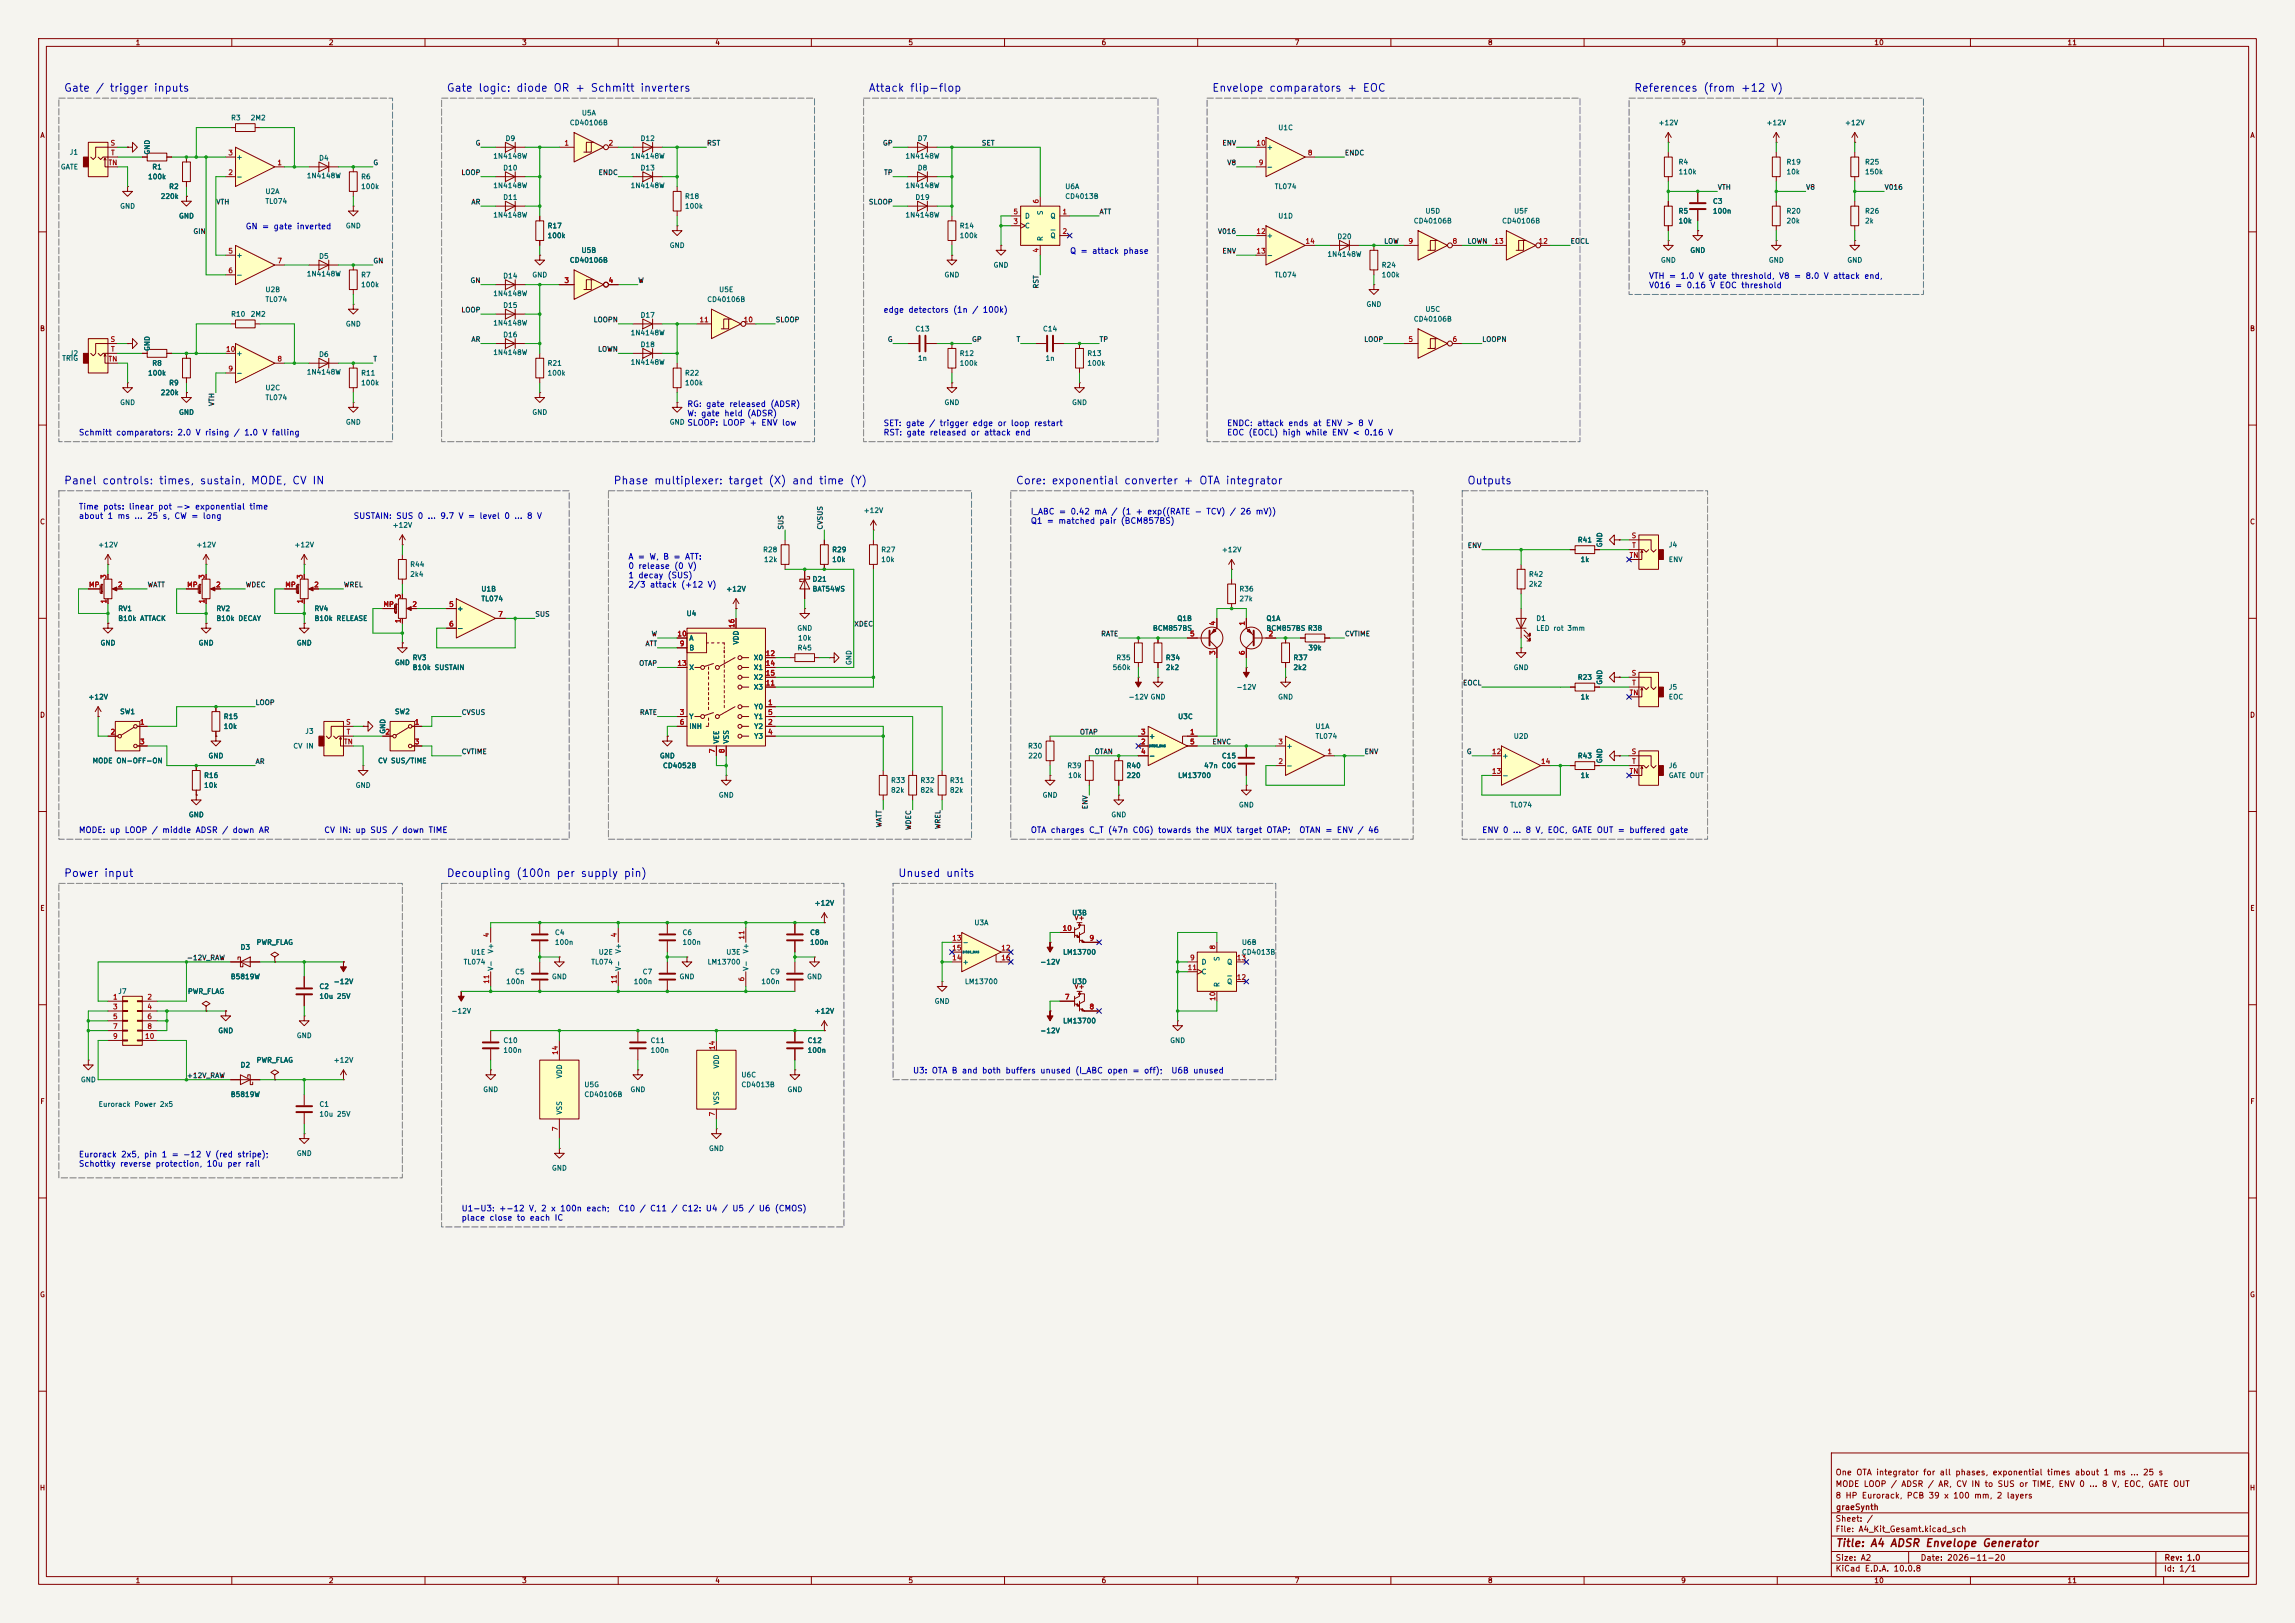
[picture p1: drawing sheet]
<svg xmlns="http://www.w3.org/2000/svg" width="594mm" height="420mm" viewBox="0 0 594 420" stroke-linecap="round" stroke-linejoin="round" font-family="sans-serif">
<defs><g id="words">
<g font-size="2" fill="#0000c2">
<text x="16.4" y="24.2">Gate / trigger inputs</text>
<text x="115.5" y="24.2">Gate logic: diode OR + Schmitt inverters</text>
<text x="224.7" y="24.2">Attack flip-flop</text>
<text x="313.6" y="24.2">Envelope comparators + EOC</text>
<text x="422.8" y="24.2">References (from +12 V)</text>
<text x="16.4" y="125.8">Panel controls: times, sustain, MODE, CV IN</text>
<text x="158.7" y="125.8">Phase multiplexer: target (X) and time (Y)</text>
<text x="262.8" y="125.8">Core: exponential converter + OTA integrator</text>
<text x="379.6" y="125.8">Outputs</text>
<text x="16.4" y="227.4">Power input</text>
<text x="115.5" y="227.4">Decoupling (100n per supply pin)</text>
<text x="232.3" y="227.4">Unused units</text>
</g>
<text font-size="2" fill="#840000" x="475" y="400.8">Title: A4 ADSR Envelope Generator</text>
<g font-size="1.5" fill="#0000c2">
<text x="63.5" y="59.7">GN = gate inverted</text>
<text x="276.8" y="66.1">Q = attack phase</text>
<text x="426.7" y="72.5">VTH = 1.0 V gate threshold, V8 = 8.0 V attack end,</text>
<text x="426.7" y="74.9">V016 = 0.16 V EOC threshold</text>
<text x="228.6" y="81.3">edge detectors (1n / 100k)</text>
<text x="177.8" y="105.7">RG: gate released (ADSR)</text>
<text x="20.3" y="113">Schmitt comparators: 2.0 V rising / 1.0 V falling</text>
<text x="177.8" y="108.1">W: gate held (ADSR)</text>
<text x="177.8" y="110.5">SLOOP: LOOP + ENV low</text>
<text x="228.6" y="110.6">SET: gate / trigger edge or loop restart</text>
<text x="228.6" y="113">RST: gate released or attack end</text>
<text x="317.5" y="110.6">ENDC: attack ends at ENV &gt; 8 V</text>
<text x="317.5" y="113">EOC (EOCL) high while ENV &lt; 0.16 V</text>
<text x="20.3" y="132.2">Time pots: linear pot -&gt; exponential time</text>
<text x="20.3" y="134.6">about 1 ms ... 25 s, CW = long</text>
<text x="91.4" y="134.6">SUSTAIN: SUS 0 ... 9.7 V = level 0 ... 8 V</text>
<text x="266.7" y="133.5">I_ABC = 0.42 mA / (1 + exp((RATE - TCV) / 26 mV))</text>
<text x="266.7" y="135.9">Q1 = matched pair (BCM857BS)</text>
<text x="162.5" y="145.2">A = W, B = ATT:</text>
<text x="162.5" y="147.6">0 release (0 V)</text>
<text x="162.5" y="150">1 decay (SUS)</text>
<text x="162.5" y="152.4">2/3 attack (+12 V)</text>
<text x="20.3" y="215.9">MODE: up LOOP / middle ADSR / down AR</text>
<text x="83.8" y="215.9">CV IN: up SUS / down TIME</text>
<text x="266.7" y="215.9">OTA charges C_T (47n C0G) towards the MUX target OTAP;</text>
<text x="336.2" y="215.9">OTAN = ENV / 46</text>
<text x="383.5" y="215.9">ENV 0 ... 8 V, EOC, GATE OUT = buffered gate</text>
<text x="236.2" y="278.1">U3: OTA B and both buffers unused (I_ABC open = off);</text>
<text x="303" y="278.1">U6B unused</text>
<text x="20.3" y="299.9">Eurorack 2x5, pin 1 = -12 V (red stripe);</text>
<text x="20.3" y="302.3">Schottky reverse protection, 10u per rail</text>
<text x="119.3" y="313.8">U1-U3: +-12 V, 2 x 100n each;</text>
<text x="119.3" y="316.2">place close to each IC</text>
<text x="159.9" y="313.8">C10 / C11 / C12: U4 / U5 / U6 (CMOS)</text>
</g>
<g font-size="1.5" fill="#840000">
<text x="475" y="382.1">One OTA integrator for all phases, exponential times about 1 ms ... 25 s</text>
<text x="475" y="388.1">8 HP Eurorack, PCB 39 x 100 mm, 2 layers</text>
<text x="475" y="385.1">MODE LOOP / ADSR / AR, CV IN to SUS or TIME, ENV 0 ... 8 V, EOC, GATE OUT</text>
<text x="475" y="394.1">Sheet: /</text>
<text x="475.1" y="391.1">graeSynth</text>
<text x="475" y="396.8">File: A4_Kit_Gesamt.kicad_sch</text>
<text x="475" y="407">KiCad E.D.A. 10.0.8</text>
<text x="475" y="404.2">Size: A2</text>
<text x="497" y="404.2">Date: 2026-11-20</text>
<text x="560" y="407">Id: 1/1</text>
<text x="560.1" y="404.2">Rev: 1.0</text>
</g>
<g font-size="1.3" fill="#840000">
<text x="35" y="12">1</text>
<text x="85" y="12">2</text>
<text x="135" y="12">3</text>
<text x="185" y="12">4</text>
<text x="235" y="12">5</text>
<text x="285" y="12">6</text>
<text x="335" y="12">7</text>
<text x="385" y="12">8</text>
<text x="435" y="12">9</text>
<text x="485" y="12">10</text>
<text x="535" y="12">11</text>
<text x="10.3" y="36">A</text>
<text x="582.3" y="36">A</text>
<text x="10.2" y="86">B</text>
<text x="582.2" y="86">B</text>
<text x="10.2" y="136">C</text>
<text x="582.2" y="136">C</text>
<text x="10.2" y="186">D</text>
<text x="582.2" y="186">D</text>
<text x="10.3" y="236">E</text>
<text x="277.9" y="238.5">V+</text>
<text x="582.3" y="236">E</text>
<text x="277.9" y="256.2">V+</text>
<text x="10.3" y="286">F</text>
<text x="582.3" y="286">F</text>
<text x="10.2" y="336">G</text>
<text x="582.2" y="336">G</text>
<text x="10.2" y="386">H</text>
<text x="582.2" y="386">H</text>
<text x="35" y="410">1</text>
<text x="85" y="410">2</text>
<text x="135" y="410">3</text>
<text x="185" y="410">4</text>
<text x="235" y="410">5</text>
<text x="285" y="410">6</text>
<text x="335" y="410">7</text>
<text x="385" y="410">8</text>
<text x="435" y="410">9</text>
<text x="485" y="410">10</text>
<text x="535" y="410">11</text>
</g>
<g font-size="1.3" fill="#006464">
<text x="59.7" y="31.4">R3</text>
<text x="64.8" y="31.4">2M2</text>
<text x="147.3" y="32.7">CD40106B</text>
<text x="150.5" y="30.2">U5A</text>
<text x="330.7" y="34">U1C</text>
<text x="429.1" y="32.7">+12V</text>
<text x="457.1" y="32.7">+12V</text>
<text x="477.4" y="32.7">+12V</text>
<text x="17.9" y="40.3">J1</text>
<text x="39.1" y="40.2" transform="rotate(-90 39.1 40.2)">GND</text>
<text x="61.1" y="41.6">+</text>
<text x="82.5" y="41.9">D4</text>
<text x="127.5" y="41.3">1N4148W</text>
<text x="130.7" y="36.8">D9</text>
<text x="163.1" y="41.3">1N4148W</text>
<text x="165.7" y="36.8">D12</text>
<text x="234.2" y="41.3">1N4148W</text>
<text x="237.4" y="36.8">D7</text>
<text x="327.8" y="39.1">+</text>
<text x="15.6" y="44.1">GATE</text>
<text x="38.2" y="46.7">100k</text>
<text x="39.3" y="44.1">R1</text>
<text x="61.1" y="46.7">-</text>
<text x="79.3" y="46.4">1N4148W</text>
<text x="93.3" y="46.7">R6</text>
<text x="130.1" y="44.4">D10</text>
<text x="165.7" y="44.4">D13</text>
<text x="237.4" y="44.4">D8</text>
<text x="327.8" y="44.1">-</text>
<text x="434.3" y="42.9">R4</text>
<text x="434.3" y="45.4">110k</text>
<text x="462.3" y="42.9">R19</text>
<text x="462.3" y="45.4">10k</text>
<text x="482.6" y="42.9">R25</text>
<text x="482.6" y="45.4">150k</text>
<text x="41.5" y="51.8">220k</text>
<text x="43.6" y="49.2">R2</text>
<text x="68.6" y="50.5">U2A</text>
<text x="68.6" y="53">TL074</text>
<text x="93.3" y="49.2">100k</text>
<text x="127.5" y="49">1N4148W</text>
<text x="130.1" y="52">D11</text>
<text x="163.1" y="49">1N4148W</text>
<text x="177.1" y="51.8">R18</text>
<text x="234.2" y="49">1N4148W</text>
<text x="236.8" y="52">D19</text>
<text x="275.6" y="49.2">U6A</text>
<text x="275.6" y="51.8">CD4013B</text>
<text x="329.8" y="49.2">TL074</text>
<text x="443.2" y="53">C3</text>
<text x="31" y="54.3">GND</text>
<text x="46.2" y="56.8">GND</text>
<text x="89.4" y="59.4">GND</text>
<text x="127.5" y="56.6">1N4148W</text>
<text x="141.6" y="59.4">R17</text>
<text x="177.1" y="54.3">100k</text>
<text x="234.2" y="56.6">1N4148W</text>
<text x="248.3" y="59.4">R14</text>
<text x="265.1" y="59.4">C</text>
<text x="265.1" y="56.8">D</text>
<text x="270.2" y="55.8" transform="rotate(-90 270.2 55.8)">S</text>
<text x="271.7" y="56.8">Q</text>
<text x="330.7" y="56.8">U1D</text>
<text x="365.8" y="58.1">CD40106B</text>
<text x="368.8" y="55.6">U5D</text>
<text x="388.6" y="58.1">CD40106B</text>
<text x="391.8" y="55.6">U5F</text>
<text x="434.3" y="55.6">R5</text>
<text x="434.3" y="58.1">10k</text>
<text x="443.2" y="55.6">100n</text>
<text x="462.3" y="55.6">R20</text>
<text x="462.3" y="58.1">20k</text>
<text x="482.6" y="55.6">R26</text>
<text x="482.6" y="58.1">2k</text>
<text x="141.6" y="61.9">100k</text>
<text x="150.4" y="65.7">U5B</text>
<text x="173.2" y="64.5">GND</text>
<text x="248.3" y="61.9">100k</text>
<text x="270.2" y="62.5" transform="rotate(-90 270.2 62.5)">R</text>
<text x="271.7" y="61.9">Q</text>
<text x="327.8" y="61.9">+</text>
<text x="346" y="62.2">D20</text>
<text x="437.4" y="65.7">GND</text>
<text x="61.1" y="67">+</text>
<text x="79.3" y="71.8">1N4148W</text>
<text x="82.5" y="67.3">D5</text>
<text x="147.3" y="68.3">CD40106B</text>
<text x="257" y="69.5">GND</text>
<text x="327.8" y="67">-</text>
<text x="343.4" y="66.7">1N4148W</text>
<text x="357.5" y="69.5">R24</text>
<text x="429.7" y="68.3">GND</text>
<text x="457.7" y="68.3">GND</text>
<text x="478" y="68.3">GND</text>
<text x="61.1" y="72.1">-</text>
<text x="68.6" y="75.9">U2B</text>
<text x="93.3" y="72.1">R7</text>
<text x="93.3" y="74.6">100k</text>
<text x="127.5" y="76.9">1N4148W</text>
<text x="130.1" y="72.3">D14</text>
<text x="137.6" y="72.1">GND</text>
<text x="186" y="75.9">U5E</text>
<text x="244.3" y="72.1">GND</text>
<text x="329.8" y="72.1">TL074</text>
<text x="357.5" y="72.1">100k</text>
<text x="59.7" y="82.2">R10</text>
<text x="64.8" y="82.2">2M2</text>
<text x="68.6" y="78.4">TL074</text>
<text x="130.1" y="80">D15</text>
<text x="165.7" y="82.5">D17</text>
<text x="182.9" y="78.4">CD40106B</text>
<text x="353.5" y="79.7">GND</text>
<text x="365.8" y="83.5">CD40106B</text>
<text x="368.8" y="81">U5C</text>
<text x="89.4" y="84.8">GND</text>
<text x="127.5" y="84.5">1N4148W</text>
<text x="130.1" y="87.6">D16</text>
<text x="163.1" y="87.1">1N4148W</text>
<text x="236.8" y="86.1">C13</text>
<text x="269.8" y="86.1">C14</text>
<text x="16" y="93.7">TRIG</text>
<text x="17.9" y="92.4">J2</text>
<text x="39.1" y="91" transform="rotate(-90 39.1 91)">GND</text>
<text x="39.3" y="94.9">R8</text>
<text x="61.1" y="92.4">+</text>
<text x="82.5" y="92.7">D6</text>
<text x="127.5" y="92.1">1N4148W</text>
<text x="141.6" y="94.9">R21</text>
<text x="163.1" y="94.7">1N4148W</text>
<text x="165.7" y="90.1">D18</text>
<text x="237.5" y="93.7">1n</text>
<text x="248.3" y="92.4">R12</text>
<text x="248.3" y="94.9">100k</text>
<text x="270.5" y="93.7">1n</text>
<text x="281.3" y="92.4">R13</text>
<text x="281.3" y="94.9">100k</text>
<text x="38.2" y="97.5">100k</text>
<text x="43.6" y="100">R9</text>
<text x="61.1" y="97.5">-</text>
<text x="68.6" y="101.3">U2C</text>
<text x="79.3" y="97.2">1N4148W</text>
<text x="93.3" y="97.5">R11</text>
<text x="93.3" y="100">100k</text>
<text x="141.6" y="97.5">100k</text>
<text x="177.1" y="97.5">R22</text>
<text x="177.1" y="100">100k</text>
<text x="31" y="105.1">GND</text>
<text x="41.5" y="102.6">220k</text>
<text x="46.2" y="107.6">GND</text>
<text x="68.6" y="103.8">TL074</text>
<text x="137.6" y="107.6">GND</text>
<text x="244.3" y="105.1">GND</text>
<text x="277.3" y="105.1">GND</text>
<text x="89.4" y="110.2">GND</text>
<text x="173.2" y="110.2">GND</text>
<text x="101.5" y="136.9">+12V</text>
<text x="223.4" y="133">+12V</text>
<text x="25.3" y="141.9">+12V</text>
<text x="50.7" y="141.9">+12V</text>
<text x="76.1" y="141.9">+12V</text>
<text x="197.4" y="143.2">R28</text>
<text x="215.2" y="143.2">R29</text>
<text x="227.9" y="143.2">R27</text>
<text x="316.1" y="143.2">+12V</text>
<text x="408.2" y="140.7">R41</text>
<text x="415" y="141.8" transform="rotate(-90 415 141.8)">GND</text>
<text x="431.8" y="141.9">J4</text>
<text x="106" y="147">R44</text>
<text x="106" y="149.6">2k4</text>
<text x="197.6" y="145.7">12k</text>
<text x="215.2" y="145.7">10k</text>
<text x="227.9" y="145.7">10k</text>
<text x="395.6" y="149.6">R42</text>
<text x="409" y="145.7">1k</text>
<text x="431.8" y="145.7">ENV</text>
<text x="124.4" y="153.4">U1B</text>
<text x="124.4" y="155.9">TL074</text>
<text x="187.8" y="153.4">+12V</text>
<text x="210.2" y="150.8">D21</text>
<text x="210.2" y="153.4">BAT54WS</text>
<text x="320.7" y="153.4">R36</text>
<text x="320.7" y="155.9">27k</text>
<text x="395.6" y="152.1">2k2</text>
<text x="30.5" y="158.4">RV1</text>
<text x="30.5" y="161">B10k ATTACK</text>
<text x="55.9" y="158.4">RV2</text>
<text x="55.9" y="161">B10k DECAY</text>
<text x="81.3" y="158.4">RV4</text>
<text x="81.3" y="161">B10k RELEASE</text>
<text x="118.2" y="158.4">+</text>
<text x="177.6" y="159.7">U4</text>
<text x="304.6" y="161">Q1B</text>
<text x="327.6" y="161">Q1A</text>
<text x="397.5" y="161">D1</text>
<text x="25.9" y="167.3">GND</text>
<text x="51.3" y="167.3">GND</text>
<text x="76.7" y="167.3">GND</text>
<text x="118.2" y="163.5">-</text>
<text x="178.3" y="166.1">A</text>
<text x="191.5" y="166.9" transform="rotate(-90 191.5 166.9)">VDD</text>
<text x="206.2" y="163.5">GND</text>
<text x="206.4" y="166.1">10k</text>
<text x="298.3" y="163.5">BCM857BS</text>
<text x="327.6" y="163.5">BCM857BS R38</text>
<text x="397.5" y="163.5">LED rot 3mm</text>
<text x="102.1" y="172.4">GND</text>
<text x="106.7" y="171.1">RV3</text>
<text x="106.7" y="173.7">B10k SUSTAIN</text>
<text x="178.3" y="168.6">B</text>
<text x="178.3" y="173.7">X</text>
<text x="195" y="171.1">X0</text>
<text x="195" y="173.7">X1</text>
<text x="206.3" y="168.6">R45</text>
<text x="220.7" y="172.2" transform="rotate(-90 220.7 172.2)">GND</text>
<text x="287.8" y="173.7">560k</text>
<text x="288.8" y="171.1">R35</text>
<text x="301.6" y="171.1">R34</text>
<text x="301.6" y="173.7">2k2</text>
<text x="334.6" y="171.1">R37</text>
<text x="334.6" y="173.7">2k2</text>
<text x="338.5" y="168.6">39k</text>
<text x="391.6" y="173.7">GND</text>
<text x="195" y="178.8">X3</text>
<text x="195" y="176.2">X2</text>
<text x="319.9" y="178.8">-12V</text>
<text x="408.2" y="176.2">R23</text>
<text x="415" y="177.3" transform="rotate(-90 415 177.3)">GND</text>
<text x="431.8" y="178.8">J5</text>
<text x="22.7" y="181.3">+12V</text>
<text x="31" y="185.1">SW1</text>
<text x="102.1" y="185.1">SW2</text>
<text x="195.1" y="183.8">Y0</text>
<text x="292" y="181.3">-12V GND</text>
<text x="330.7" y="181.3">GND</text>
<text x="409" y="181.3">1k</text>
<text x="431.8" y="181.3">EOC</text>
<text x="57.8" y="186.4">R15</text>
<text x="57.8" y="188.9">10k</text>
<text x="78.9" y="190.2">J3</text>
<text x="100" y="190" transform="rotate(-90 100 190)">GND</text>
<text x="178.3" y="186.4">Y</text>
<text x="178.3" y="188.9">INH</text>
<text x="195.1" y="188.9">Y2</text>
<text x="195.1" y="191.5">Y3</text>
<text x="195.1" y="186.4">Y1</text>
<text x="297.3" y="191.5">+</text>
<text x="304.8" y="186.4">U3C</text>
<text x="340.3" y="188.9">U1A</text>
<text x="340.3" y="191.5">TL074</text>
<text x="391.7" y="191.5">U2D</text>
<text x="23.8" y="197.8">MODE ON-OFF-ON</text>
<text x="53.8" y="196.5">GND</text>
<text x="75.8" y="194">CV IN</text>
<text x="97.7" y="197.8">CV SUS/TIME</text>
<text x="170.7" y="196.5">GND</text>
<text x="186.4" y="192.6" transform="rotate(-90 186.4 192.6)">VEE</text>
<text x="188.9" y="192.6" transform="rotate(-90 188.9 192.6)">VSS</text>
<text x="265.9" y="194">R30</text>
<text x="266" y="196.5">220</text>
<text x="297.3" y="196.5">-</text>
<text x="316.1" y="196.5">C15</text>
<text x="332.8" y="194">+</text>
<text x="388.7" y="196.5">+</text>
<text x="408.2" y="196.5">R43</text>
<text x="415" y="197.6" transform="rotate(-90 415 197.6)">GND</text>
<text x="52.7" y="201.6">R16</text>
<text x="171.5" y="199.1">CD4052B</text>
<text x="230.5" y="202.9">R33</text>
<text x="238.1" y="202.9">R32</text>
<text x="245.7" y="202.9">R31</text>
<text x="276.1" y="199.1">R39</text>
<text x="276.3" y="201.6">10k</text>
<text x="291.4" y="199.1">R40</text>
<text x="291.4" y="201.6">220</text>
<text x="304.8" y="201.6">LM13700</text>
<text x="311.5" y="199.1">47n C0G</text>
<text x="332.8" y="199.1">-</text>
<text x="388.7" y="201.6">-</text>
<text x="409" y="201.6">1k</text>
<text x="431.8" y="199.1">J6</text>
<text x="431.8" y="201.6">GATE OUT</text>
<text x="52.7" y="204.2">10k</text>
<text x="91.9" y="204.2">GND</text>
<text x="185.9" y="206.7">GND</text>
<text x="230.5" y="205.4">82k</text>
<text x="238.1" y="205.4">82k</text>
<text x="245.7" y="205.4">82k</text>
<text x="269.7" y="206.7">GND</text>
<text x="320.5" y="209.2">GND</text>
<text x="390.8" y="209.2">TL074</text>
<text x="48.7" y="211.8">GND</text>
<text x="287.5" y="211.8">GND</text>
<text x="210.7" y="234.6">+12V</text>
<text x="252.1" y="239.7">U3A</text>
<text x="277.4" y="237.2">U3B</text>
<text x="66.3" y="244.8">PWR_FLAG</text>
<text x="143.5" y="242.3">C4</text>
<text x="143.5" y="244.8">100n</text>
<text x="176.5" y="242.3">C6</text>
<text x="176.5" y="244.8">100n</text>
<text x="209.5" y="242.3">C8</text>
<text x="209.5" y="244.8">100n</text>
<text x="249" y="244.8">-</text>
<text x="321.3" y="244.8">U6B</text>
<text x="62.1" y="246.1">D3</text>
<text x="119.9" y="249.9">TL074</text>
<text x="121.8" y="247.3">U1E</text>
<text x="128" y="251.4" transform="rotate(-90 128 251.4)">V-</text>
<text x="128" y="246.9" transform="rotate(-90 128 246.9)">V+</text>
<text x="152.9" y="249.9">TL074</text>
<text x="154.8" y="247.3">U2E</text>
<text x="161" y="251.4" transform="rotate(-90 161 251.4)">V-</text>
<text x="161" y="246.9" transform="rotate(-90 161 246.9)">V+</text>
<text x="183" y="249.9">LM13700</text>
<text x="187.8" y="247.3">U3E</text>
<text x="194" y="251.4" transform="rotate(-90 194 251.4)">V-</text>
<text x="194" y="246.9" transform="rotate(-90 194 246.9)">V+</text>
<text x="249" y="249.9">+</text>
<text x="269.1" y="249.9">-12V</text>
<text x="275" y="247.3">LM13700</text>
<text x="310.9" y="249.9">D</text>
<text x="315.9" y="248.8" transform="rotate(-90 315.9 248.8)">S</text>
<text x="317.5" y="249.9">Q</text>
<text x="321.3" y="247.3">CD4013B</text>
<text x="30.5" y="257.5">J7</text>
<text x="48.5" y="257.5">PWR_FLAG</text>
<text x="59.6" y="253.7">B5819W</text>
<text x="82.5" y="256.2">C2</text>
<text x="86.2" y="255">-12V</text>
<text x="130.9" y="255">100n</text>
<text x="133.2" y="252.4">C5</text>
<text x="142.7" y="253.7">GND</text>
<text x="163.9" y="255">100n</text>
<text x="166.2" y="252.4">C7</text>
<text x="175.7" y="253.7">GND</text>
<text x="196.9" y="255">100n</text>
<text x="199.2" y="252.4">C9</text>
<text x="208.8" y="253.7">GND</text>
<text x="249.6" y="255">LM13700</text>
<text x="277.4" y="255">U3D</text>
<text x="310.9" y="252.4">C</text>
<text x="315.9" y="255.6" transform="rotate(-90 315.9 255.6)">R</text>
<text x="317.5" y="255">Q</text>
<text x="82.5" y="258.8">10u 25V</text>
<text x="116.7" y="262.6">-12V</text>
<text x="210.7" y="262.6">+12V</text>
<text x="241.8" y="260">GND</text>
<text x="56.4" y="267.7">GND</text>
<text x="76.7" y="268.9">GND</text>
<text x="269.1" y="267.7">-12V</text>
<text x="275" y="265.1">LM13700</text>
<text x="66.3" y="275.3">PWR_FLAG</text>
<text x="86.2" y="275.3">+12V</text>
<text x="130.2" y="270.2">C10</text>
<text x="130.2" y="272.7">100n</text>
<text x="168.3" y="270.2">C11</text>
<text x="168.3" y="272.7">100n</text>
<text x="208.9" y="270.2">C12</text>
<text x="208.9" y="272.7">100n</text>
<text x="302.7" y="270.2">GND</text>
<text x="20.8" y="280.4">GND</text>
<text x="62.1" y="276.6">D2</text>
<text x="145.7" y="279.2" transform="rotate(-90 145.7 279.2)">VDD</text>
<text x="151.1" y="281.6">U5G</text>
<text x="186.4" y="276.7" transform="rotate(-90 186.4 276.7)">VDD</text>
<text x="191.8" y="279.1">U6C</text>
<text x="191.8" y="281.6">CD4013B</text>
<text x="25.4" y="286.7">Eurorack Power 2x5</text>
<text x="59.6" y="284.2">B5819W</text>
<text x="82.5" y="286.7">C1</text>
<text x="124.9" y="282.9">GND</text>
<text x="151.1" y="284.2">CD40106B</text>
<text x="163" y="282.9">GND</text>
<text x="186.4" y="286" transform="rotate(-90 186.4 286)">VSS</text>
<text x="203.7" y="282.9">GND</text>
<text x="82.5" y="289.3">10u 25V</text>
<text x="145.7" y="288.6" transform="rotate(-90 145.7 288.6)">VSS</text>
<text x="76.7" y="299.4">GND</text>
<text x="183.4" y="298.1">GND</text>
<text x="142.7" y="303.2">GND</text>
</g>
<g font-size="1.3" fill="#a90000">
<text x="28.5" y="38">S</text>
<text x="28.6" y="40.5">T</text>
<text x="59" y="40.5">3</text>
<text x="146" y="38">1</text>
<text x="157.4" y="38">2</text>
<text x="325.1" y="38">10</text>
<text x="338.4" y="40.5">8</text>
<text x="27.9" y="43">TN</text>
<text x="59" y="45.6">2</text>
<text x="71.7" y="43">1</text>
<text x="325.7" y="43">9</text>
<text x="269.1" y="52.8" transform="rotate(-90 269.1 52.8)">6</text>
<text x="262.2" y="58.3">3</text>
<text x="262.2" y="55.7">5</text>
<text x="274.9" y="55.7">1</text>
<text x="59" y="65.9">5</text>
<text x="269.1" y="65.5" transform="rotate(-90 269.1 65.5)">4</text>
<text x="274.9" y="60.8">2</text>
<text x="325.1" y="60.8">12</text>
<text x="325.1" y="65.9">13</text>
<text x="337.8" y="63.4">14</text>
<text x="364.4" y="63.4">9</text>
<text x="375.8" y="63.4">8</text>
<text x="386.6" y="63.4">13</text>
<text x="398.1" y="63.4">12</text>
<text x="59" y="71">6</text>
<text x="71.7" y="68.4">7</text>
<text x="146" y="73.5">3</text>
<text x="157.4" y="73.5">4</text>
<text x="180.9" y="83.7">11</text>
<text x="192.3" y="83.7">10</text>
<text x="28.5" y="88.8">S</text>
<text x="364.4" y="88.8">5</text>
<text x="375.8" y="88.8">6</text>
<text x="27.9" y="93.8">TN</text>
<text x="28.6" y="91.3">T</text>
<text x="58.4" y="91.3">10</text>
<text x="71.7" y="93.8">8</text>
<text x="59" y="96.4">9</text>
<text x="422.2" y="139.6">S</text>
<text x="422.3" y="142.1">T</text>
<text x="27.8" y="150" transform="rotate(-90 27.8 150)">3</text>
<text x="53.2" y="150" transform="rotate(-90 53.2 150)">3</text>
<text x="78.6" y="150" transform="rotate(-90 78.6 150)">3</text>
<text x="421.6" y="144.6">TN</text>
<text x="22.9" y="152.3">MP</text>
<text x="30.4" y="152.3">2</text>
<text x="48.3" y="152.3">MP</text>
<text x="55.8" y="152.3">2</text>
<text x="73.7" y="152.3">MP</text>
<text x="81.2" y="152.3">2</text>
<text x="104" y="155" transform="rotate(-90 104 155)">3</text>
<text x="27.8" y="156.3" transform="rotate(-90 27.8 156.3)">1</text>
<text x="53.2" y="156.3" transform="rotate(-90 53.2 156.3)">1</text>
<text x="78.6" y="156.3" transform="rotate(-90 78.6 156.3)">1</text>
<text x="99.1" y="157.3">MP</text>
<text x="104" y="161.4" transform="rotate(-90 104 161.4)">1</text>
<text x="106.6" y="157.3">2</text>
<text x="116.1" y="157.3">5</text>
<text x="128.8" y="159.9">7</text>
<text x="116.1" y="162.4">6</text>
<text x="175.2" y="165">10</text>
<text x="175.8" y="167.5">9</text>
<text x="190.4" y="162.6" transform="rotate(-90 190.4 162.6)">16</text>
<text x="307.9" y="165">5</text>
<text x="314.8" y="162" transform="rotate(-90 314.8 162)">4</text>
<text x="322.4" y="162" transform="rotate(-90 322.4 162)">1</text>
<text x="328.2" y="165">2</text>
<text x="175.2" y="172.6">13</text>
<text x="198.1" y="170">12</text>
<text x="198.1" y="172.6">14</text>
<text x="314.8" y="169.6" transform="rotate(-90 314.8 169.6)">3</text>
<text x="322.4" y="169.6" transform="rotate(-90 322.4 169.6)">6</text>
<text x="198.1" y="177.7">11</text>
<text x="198.1" y="175.1">15</text>
<text x="422.2" y="175.1">S</text>
<text x="422.3" y="177.7">T</text>
<text x="175.8" y="185.3">3</text>
<text x="198.7" y="182.7">1</text>
<text x="198.7" y="185.3">5</text>
<text x="421.6" y="180.2">TN</text>
<text x="28.5" y="190.4">2</text>
<text x="36.1" y="187.8">1</text>
<text x="89.4" y="187.8">S</text>
<text x="89.6" y="190.4">T</text>
<text x="99.6" y="190.4">2</text>
<text x="107.2" y="187.8">1</text>
<text x="175.8" y="187.8">6</text>
<text x="198.7" y="187.8">2</text>
<text x="198.7" y="190.4">4</text>
<text x="295.2" y="190.4">3</text>
<text x="307.9" y="190.4">1</text>
<text x="36.1" y="192.9">3</text>
<text x="88.9" y="192.9">TN</text>
<text x="107.2" y="192.9">3</text>
<text x="185.3" y="195" transform="rotate(-90 185.3 195)">7</text>
<text x="187.8" y="195" transform="rotate(-90 187.8 195)">8</text>
<text x="295.2" y="192.9">2</text>
<text x="295.2" y="195.4">4</text>
<text x="307.9" y="192.9">5</text>
<text x="330.7" y="198">2</text>
<text x="330.7" y="192.9">3</text>
<text x="343.4" y="195.4">1</text>
<text x="386" y="195.4">12</text>
<text x="398.7" y="198">14</text>
<text x="422.2" y="195.4">S</text>
<text x="422.3" y="198">T</text>
<text x="386" y="200.5">13</text>
<text x="421.6" y="200.5">TN</text>
<text x="126.9" y="242.7" transform="rotate(-90 126.9 242.7)">4</text>
<text x="159.9" y="242.7" transform="rotate(-90 159.9 242.7)">4</text>
<text x="192.9" y="243.3" transform="rotate(-90 192.9 243.3)">11</text>
<text x="246.3" y="243.7">13</text>
<text x="274.9" y="241.2">10</text>
<text x="281.8" y="243.7">9</text>
<text x="314.8" y="245.8" transform="rotate(-90 314.8 245.8)">8</text>
<text x="246.3" y="248.8">14</text>
<text x="246.3" y="246.2">15</text>
<text x="259" y="246.2">12</text>
<text x="259" y="248.8">16</text>
<text x="307.3" y="251.3">11</text>
<text x="307.9" y="248.8">9</text>
<text x="320" y="248.8">13</text>
<text x="126.9" y="254.7" transform="rotate(-90 126.9 254.7)">11</text>
<text x="159.9" y="254.7" transform="rotate(-90 159.9 254.7)">11</text>
<text x="192.9" y="254.1" transform="rotate(-90 192.9 254.1)">6</text>
<text x="320" y="253.9">12</text>
<text x="29.1" y="258.9">1</text>
<text x="29.1" y="261.5">3</text>
<text x="38" y="258.9">2</text>
<text x="38" y="261.5">4</text>
<text x="275.5" y="258.9">7</text>
<text x="281.8" y="261.5">8</text>
<text x="314.8" y="259.1" transform="rotate(-90 314.8 259.1)">10</text>
<text x="29.1" y="264">5</text>
<text x="29.1" y="266.6">7</text>
<text x="29.1" y="269.1">9</text>
<text x="37.4" y="269.1">10</text>
<text x="38" y="264">6</text>
<text x="38" y="266.6">8</text>
<text x="144.6" y="273.1" transform="rotate(-90 144.6 273.1)">14</text>
<text x="185.3" y="271.8" transform="rotate(-90 185.3 271.8)">14</text>
<text x="144.6" y="292.8" transform="rotate(-90 144.6 292.8)">7</text>
<text x="185.3" y="289" transform="rotate(-90 185.3 289)">7</text>
</g>
<g font-size="1.3" fill="#0f0f0f">
<text x="123" y="38">G</text>
<text x="182.9" y="38">RST</text>
<text x="228.4" y="38">GP</text>
<text x="254" y="38">SET</text>
<text x="316.2" y="38">ENV</text>
<text x="348" y="40.5">ENDC</text>
<text x="96.5" y="43.1">G</text>
<text x="119.3" y="45.6">LOOP</text>
<text x="154.8" y="45.6">ENDC</text>
<text x="228.7" y="45.6">TP</text>
<text x="317.5" y="43.1">V8</text>
<text x="55.9" y="53.2">VTH</text>
<text x="121.9" y="53.2">AR</text>
<text x="224.7" y="53.2">SLOOP</text>
<text x="444.5" y="49.4">VTH</text>
<text x="467.3" y="49.4">V8</text>
<text x="487.7" y="49.4">V016</text>
<text x="284.5" y="55.8">ATT</text>
<text x="49.9" y="60.8">GIN</text>
<text x="315.1" y="60.8">V016</text>
<text x="316.2" y="65.9">ENV</text>
<text x="358.1" y="63.4">LOW</text>
<text x="379.7" y="63.4">LOWN</text>
<text x="406.4" y="63.4">EOCL</text>
<text x="96.5" y="68.5">GN</text>
<text x="121.6" y="73.5">GN</text>
<text x="165.1" y="73.5">W</text>
<text x="269.1" y="74.8" transform="rotate(-90 269.1 74.8)">RST</text>
<text x="119.3" y="81.2">LOOP</text>
<text x="153.5" y="83.7">LOOPN</text>
<text x="200.6" y="83.7">SLOOP</text>
<text x="121.9" y="88.8">AR</text>
<text x="229.6" y="88.8">G</text>
<text x="251.4" y="88.8">GP</text>
<text x="263" y="88.8">T</text>
<text x="284.5" y="88.8">TP</text>
<text x="353" y="88.8">LOOP</text>
<text x="383.5" y="88.8">LOOPN</text>
<text x="96.5" y="93.9">T</text>
<text x="154.7" y="91.3">LOWN</text>
<text x="55.8" y="105.2" transform="rotate(-90 55.8 105.2)">VTH</text>
<text x="203.1" y="137.2" transform="rotate(-90 203.1 137.2)">SUS</text>
<text x="213.2" y="137.2" transform="rotate(-90 213.2 137.2)">CVSUS</text>
<text x="379.7" y="142.1">ENV</text>
<text x="38.1" y="152.3">WATT</text>
<text x="63.5" y="152.3">WDEC</text>
<text x="88.9" y="152.3">WREL</text>
<text x="138.4" y="159.9">SUS</text>
<text x="166.9" y="167.5">ATT</text>
<text x="168.5" y="165">W</text>
<text x="221" y="162.4">XDEC</text>
<text x="284.9" y="165">RATE</text>
<text x="348" y="165">CVTIME</text>
<text x="165.3" y="172.6">OTAP</text>
<text x="378.5" y="177.7">EOCL</text>
<text x="66" y="182.8">LOOP</text>
<text x="119.4" y="185.3">CVSUS</text>
<text x="165.5" y="185.3">RATE</text>
<text x="279.4" y="190.4">OTAP</text>
<text x="66" y="198">AR</text>
<text x="119.4" y="195.5">CVTIME</text>
<text x="283.2" y="195.5">OTAN</text>
<text x="313.7" y="192.9">ENVC</text>
<text x="353" y="195.5">ENV</text>
<text x="379.5" y="195.5">G</text>
<text x="281.8" y="209.5" transform="rotate(-90 281.8 209.5)">ENV</text>
<text x="228.5" y="214.3" transform="rotate(-90 228.5 214.3)">WATT</text>
<text x="236.1" y="214.9" transform="rotate(-90 236.1 214.9)">WDEC</text>
<text x="243.7" y="214.7" transform="rotate(-90 243.7 214.7)">WREL</text>
<text x="48.2" y="248.8">-12V_RAW</text>
<text x="48.2" y="279.3">+12V_RAW</text>
</g>
<g font-size=".5" fill="#006464">
<text x="297.4" y="193.4">DIODE_BIAS</text>
<text x="249.1" y="246.8">DIODE_BIAS</text>
</g>
<g font-size=".4" fill="#840000">
<text x="26.6" y="153.7" transform="rotate(-90 26.6 153.7)">Mounting</text>
<text x="52" y="153.7" transform="rotate(-90 52 153.7)">Mounting</text>
<text x="77.4" y="153.7" transform="rotate(-90 77.4 153.7)">Mounting</text>
<text x="102.8" y="158.8" transform="rotate(-90 102.8 158.8)">Mounting</text>
</g>
</g></defs>
<path d="M0 0h594v420h-594z" fill="#f5f4ef" stroke="#f5f4ef" stroke-width=".26"/>
<g fill="none" stroke="#840000" stroke-width=".26">
<path d="M10 10h574v400h-574zM12 12h570v396h-570zM60 10v2M110 10v2M160 10v2M210 10v2M260 10v2M310 10v2M360 10v2M410 10v2M460 10v2M510 10v2"/>
<path d="M560 10v2M10 60h2M582 60h2M10 110h2M582 110h2M10 160h2M582 160h2M10 210h2M582 210h2M10 260h2M582 260h2M10 310h2"/>
<path d="M582 310h2M10 360h2M474 376h108v32h-108zM582 360h2M474 397.5h108M474 391.5h108M60 408v2M110 408v2M160 408v2M210 408v2M260 408v2M310 408v2"/>
<path d="M360 408v2M410 408v2M460 408v2M474 404.5h108M474 401.5h108M494 401.5v3M510 408v2M558 401.5v6.5M560 408v2"/>
</g>
<path d="M424.2 138.4h5.1v8.9h-5.1z" fill="#ffffc2"/>
<path d="M429.3 142.2h1.2v2.6h-1.2z" fill="#840000" stroke="#840000" stroke-width=".26"/>
<g fill="none" stroke="#840000" stroke-width=".26">
<path d="M59.7 33h1.3M61 32h5v2h-5zM66 33h1.3M234.9 38.1h7.7M237.5 36.8l2.5 1.3-2.5 1.3zM240 36.8v2.6M48.3 50.8v1.3h1.2l-1.2 1.2-1.3-1.2h1.3M48.3 50.8h.1M47.2 92.7h2.1v5.1h-2.1zM48.3 91.4v1.3M48.3 97.8v1.3M163.8 83.8h7.6"/>
<path d="M163.8 91.4h7.6M166.4 82.6l2.5 1.2-2.5 1.3zM166.4 90.2l2.5 1.2-2.5 1.3zM168.9 82.6v2.5M168.9 90.2v2.5M174.2 95.3h2.1v5h-2.1zM175.3 94v1.3M175.3 104.1v1.3h1.2l-1.2 1.3-1.3-1.3h1.3M175.3 104.1h.1M175.3 100.3v1.3M421.6 139.7h5.8v2.5l.6 .7 .6-.7M424.2 138.4h5.1v8.9h-5.1z"/>
<path d="M421.6 142.2h3.8l.7 .7 .6-.7M424.9 142.5l-.2 .5M425.2 143l-.3-.5v2.3h-3.3M205.7 276.9v1.2h1.3l-1.3 1.3-1.2-1.3h1.2M205.7 276.9h.1M78.7 283.2v2.8M78.7 288v2.8"/>
</g>
<path d="M76.7 286.3h4.1M76.7 287.8h4.1" fill="none" stroke="#840000" stroke-width=".51"/>
<path d="M22.9 36.8h5v8.9h-5z" fill="#ffffc2"/>
<path d="M21.6 40.6h1.3v2.6h-1.3z" fill="#840000" stroke="#840000" stroke-width=".26"/>
<g fill="none" stroke="#840000" stroke-width=".26">
<path d="M22.9 36.8h5v8.9h-5zM30.5 38.1h-5.7v2.5l-.7 .7-.6-.7M25.4 40.6l.6 .7 .7-.7h3.8M26.9 41.4l.3-.5v2.3h3.3M27.2 40.9l.2 .5M33 48.3v1.2h1.3l-1.3 1.3-1.3-1.3h1.3M33 48.3h.1M234.9 45.7h7.7M234.9 53.3h7.7M237.5 44.5l2.5 1.2-2.5 1.3zM237.5 52.1l2.5 1.2-2.5 1.3zM240 44.5v2.5"/>
<path d="M240 52.1v2.5M246.4 66v1.3h1.2l-1.2 1.3-1.3-1.3h1.3M246.4 66h.1M354.6 64.8h2v5.1h-2zM355.6 63.5v1.3M355.6 69.9v1.2M36.8 91.4h1.3M38.1 90.4h5.1v2.1h-5.1zM43.2 91.4h1.2M234.9 88.9h2.8M239.8 88.9h2.8M246.4 99.1v1.2h1.2l-1.2 1.3-1.3-1.3h1.3"/>
<path d="M246.4 99.1h.1"/>
</g>
<path d="M238 86.9v4M239.5 86.9v4" fill="none" stroke="#840000" stroke-width=".51"/>
<path d="M367 85.1l7.6 3.8-7.6 3.8z" fill="#ffffc2"/>
<g fill="none" stroke="#840000" stroke-width=".26">
<path d="M363.2 88.9h3.8M367 85.1l7.6 3.8-7.6 3.8zM371.5 87.6h-1.3v2.6M372.1 87.6h-.6v2.6h-1.9M375.9 88.9h2.6"/>
<circle cx="375.3" cy="88.9" r=".63"/>
</g>
<path d="M389.9 59.7l7.6 3.8-7.6 3.8z" fill="#ffffc2"/>
<g fill="none" stroke="#840000" stroke-width=".26">
<path d="M389.9 59.7l7.6 3.8-7.6 3.8zM386.1 63.5h3.8M394.3 62.2h-1.2v2.6M395 62.2h-.7v2.6h-1.9M398.8 63.5h2.5"/>
<circle cx="398.1" cy="63.5" r=".63"/>
</g>
<path d="M61 63.5l10.1 5.1-10.1 5.1z" fill="#ffffc2"/>
<path d="M58.4 66h2.6M58.4 71.1h2.6M61 63.5l10.1 5.1-10.1 5.1zM71.1 68.6h2.6M80 68.6h7.6M82.5 67.3l2.6 1.3-2.6 1.3zM85.1 67.3v2.6" fill="none" stroke="#840000" stroke-width=".26"/>
<path d="M367 59.7l7.6 3.8-7.6 3.8z" fill="#ffffc2"/>
<g fill="none" stroke="#840000" stroke-width=".26">
<path d="M367 59.7l7.6 3.8-7.6 3.8zM91.4 78.7v1.3h1.3l-1.3 1.3-1.2-1.3h1.2M91.4 78.7h.1M363.2 63.5h3.8M371.5 62.2h-1.3v2.6M372.1 62.2h-.6v2.6h-1.9M375.9 63.5h2.6M59.7 83.8h1.3M61 82.8h5v2h-5zM66 83.8h1.3M213.4 139.7v1.3M226.1 137.2h.1"/>
<path d="M226.1 134.6v2.6M226.1 139.7v1.3M226.1 134.6l-.8 1.3M226.1 134.6l.7 1.3M208.3 149.9l1.2 2.5h-2.5zM208.3 147.3v7.6M208.9 149.2h.6v.7h-2.5v.6h.6M212.3 141h2.1v5.1h-2.1zM213.4 146.1v1.2M225 141h2.1v5.1h-2.1zM226.1 146.1v1.2M214.6 170.2h1.3v-1.3l1.3 1.3-1.3 1.3v-1.3"/>
<path d="M214.6 170.2h.1M228.6 199.4v1.3M236.2 199.4v1.3M227.6 200.7h2v5h-2zM228.6 205.7v1.3M235.2 200.7h2v5h-2zM236.2 205.7v1.3"/>
<circle cx="375.3" cy="63.5" r=".63"/>
</g>
<path d="M327.7 35.6l10.1 5-10.1 5.1z" fill="#ffffc2"/>
<path d="M325.1 38.1h2.6M327.7 35.6l10.1 5-10.1 5.1zM325.1 43.2h2.6M337.8 40.6h2.6" fill="none" stroke="#840000" stroke-width=".26"/>
<path d="M327.7 58.4l10.1 5.1-10.1 5.1z" fill="#ffffc2"/>
<g fill="none" stroke="#840000" stroke-width=".26">
<path d="M128.3 38.1h7.6M130.8 36.8l2.5 1.3-2.5 1.3zM133.3 36.8v2.6M128.3 45.7h7.6M128.3 53.3h7.6M130.8 44.5l2.5 1.2-2.5 1.3zM130.8 52.1l2.5 1.2-2.5 1.3zM133.3 44.5v2.5M133.3 52.1v2.5M327.7 58.4l10.1 5.1-10.1 5.1zM458.7 53.3h2.1v5.1h-2.1zM459.7 52.1v1.2"/>
<path d="M459.7 58.4v1.3M479 53.3h2.1v5.1h-2.1zM480.1 52.1v1.2M480.1 58.4v1.3M259.1 63.5v1.3h1.2l-1.2 1.2-1.3-1.2h1.3M259.1 63.5h.1M325.1 61h2.6M325.1 66h2.6M337.8 63.5h2.6M344.2 63.5h7.6M346.7 62.2l2.5 1.3-2.5 1.3zM349.2 62.2v2.6"/>
<path d="M355.6 73.7v1.2h1.3l-1.3 1.3-1.3-1.3h1.3M355.6 73.7h.1M459.7 62.2v1.3h1.3l-1.3 1.3-1.2-1.3h1.2M459.7 62.2h.1M480.1 62.2v1.3h1.2l-1.2 1.3-1.3-1.3h1.3M480.1 62.2h.1M245.4 90.2h2v5.1h-2zM246.4 88.9v1.3M246.4 95.3v1.2M268 88.9h2.8M272.8 88.9h2.8M278.4 90.2h2v5.1h-2z"/>
<path d="M279.4 99.1v1.2h1.3l-1.3 1.3-1.3-1.3h1.3M279.4 99.1h.1M279.4 88.9v1.3M279.4 95.3v1.2"/>
</g>
<path d="M271 86.9v4M272.5 86.9v4" fill="none" stroke="#840000" stroke-width=".51"/>
<path d="M264.2 53.3h10.1v10.2h-10.1z" fill="#ffffc2"/>
<g fill="none" stroke="#840000" stroke-width=".26">
<path d="M431.8 36.8h.1M431.8 34.3l-.8 1.3M431.8 34.3l.8 1.3M431.8 34.3v2.5M431.8 39.4v1.2M245.4 57.2h2v5h-2zM246.4 55.9v1.3M261.6 55.9h2.6M261.6 58.4h2.6M264.2 53.3h10.1v10.2h-10.1zM264.2 57.8l1.2 .6-1.2 .7M269.2 50.8v2.5"/>
<path d="M274.3 55.9h2.6M430.8 40.6h2v5.1h-2zM430.8 53.3h2v5.1h-2zM431.8 45.7v1.3M431.8 52.1v1.2M431.8 58.4v1.3M439.4 59.7v1.3h1.3l-1.3 1.2-1.3-1.2h1.3M439.4 59.7h.1M439.4 49.5v2.8M439.4 54.4v2.8M128.3 73.7h7.6M130.8 72.4l2.5 1.3-2.5 1.2z"/>
<path d="M133.3 72.4v2.5M246.4 62.2v1.3M269.2 63.5v2.5M274.3 61h2.6M431.8 62.2v1.3h1.3l-1.3 1.3-1.3-1.3h1.3M431.8 62.2h.1M128.3 81.3h7.6M128.3 88.9h7.6M130.8 80l2.5 1.3-2.5 1.3zM130.8 87.6l2.5 1.3-2.5 1.3zM133.3 80v2.6M133.3 87.6v2.6"/>
<path d="M317.8 151.1h2v5.1h-2zM318.8 147.3h.1M318.8 144.8l-.8 1.3M318.8 144.8l.7 1.3M318.8 144.8v2.5M318.8 149.9v1.2M318.8 156.2v1.3"/>
</g>
<path d="M272 59.5h1.1" fill="none" stroke="#006464" stroke-width=".26"/>
<path d="M437.4 52.6h4.1M437.4 54.1h4.1" fill="none" stroke="#840000" stroke-width=".51"/>
<path d="M332.7 190.5l10.2 5.1-10.2 5.1z" fill="#ffffc2"/>
<g fill="none" stroke="#840000" stroke-width=".26">
<path d="M459.7 36.8h.1M459.7 34.3l-.7 1.3M459.7 34.3l.8 1.3M459.7 34.3v2.5M459.7 39.4v1.2M480.1 36.8h.1M480.1 34.3v2.5M480.1 39.4v1.2M480.1 34.3l-.8 1.3M480.1 34.3l.7 1.3M91.4 53.3v1.3h1.3l-1.3 1.3-1.2-1.3h1.2M91.4 53.3h.1"/>
<path d="M458.7 40.6h2.1v5.1h-2.1zM459.7 45.7v1.3M479 40.6h2.1v5.1h-2.1zM480.1 45.7v1.3M90.4 69.9h2.1v5h-2.1zM91.4 68.6v1.3M91.4 74.9v1.3M27.9 161.3v1.3h1.3l-1.3 1.2-1.2-1.2h1.2M27.9 161.3h.1M298.7 166.4h2v5.1h-2zM299.7 165.1v1.3M299.7 171.5v1.2"/>
<path d="M307.3 165.1h5.8M313.1 165.7l1.9 1.9v2.6M315 160v2.6l-1.9 1.9M322.6 172.7h.1M322.6 160v2.6l1.9 1.9M324.5 165.7l-1.9 1.9v2.6M324.5 165.1h5.7M331.7 166.4h2.1v5.1h-2.1zM332.7 175.3v1.2h1.3l-1.3 1.3-1.2-1.3h1.2M332.7 175.3h.1M332.7 165.1v1.3M332.7 171.5v1.2"/>
<path d="M336.5 165.1h1.3M337.8 164.1h5.1v2h-5.1zM342.9 165.1h1.3M243.8 199.4v1.3M322.6 193v2.8M322.6 197.9v2.8M330.2 198.1h2.5M330.2 193h2.5M332.7 190.5l10.2 5.1-10.2 5.1zM342.9 195.6h2.5M406.4 198.1h1.3M407.7 197.1h5v2h-5z"/>
<path d="M412.7 198.1h1.3M242.8 200.7h2.1v5h-2.1zM243.8 205.7v1.3M289.6 205.7v1.3h1.2l-1.2 1.3-1.3-1.3h1.3M289.6 205.7h.1M322.6 203.2v1.3h1.2l-1.2 1.2-1.3-1.2h1.3M322.6 203.2h.1"/>
<circle cx="313.7" cy="165.1" r="2.82"/>
<circle cx="323.8" cy="165.1" r="2.82"/>
</g>
<path d="M313.1 163.2v3.8M324.5 163.2v3.8M320.5 196.1h4.1M320.5 197.6h4.1" fill="none" stroke="#840000" stroke-width=".51"/>
<g fill="#840000" stroke="#840000" stroke-width=".26">
<path d="M322.8 163.3l.5-.5 .5 1z"/>
<path d="M322.6 172.7v1.3h.7l-.7 1.3-.8-1.3h.8z"/>
<path d="M314.2 162.8l.5 .5-1 .5z"/>
</g>
<path d="M388.6 193l10.2 5.1-10.2 5.1z" fill="#ffffc2"/>
<path d="M386.1 195.6h2.5M388.6 193l10.2 5.1-10.2 5.1zM398.8 198.1h2.5M417.8 195.6v-1.3l-1.2 1.3 1.2 1.3v-1.3h1.3M419.1 195.6h.1M386.1 200.7h2.5" fill="none" stroke="#840000" stroke-width=".26"/>
<path d="M424.2 194.3h5.1v8.9h-5.1z" fill="#ffffc2"/>
<path d="M429.3 198.1h1.2v2.6h-1.2z" fill="#840000" stroke="#840000" stroke-width=".26"/>
<path d="M406.4 142.2h1.3M407.7 141.2h5v2.1h-5zM412.7 142.2h1.3M53.3 161.3v1.3h1.3l-1.3 1.2-1.2-1.2h1.2M53.3 161.3h.1M421.6 198.1h3.8l.7 .7 .6-.7M421.6 195.6h5.8v2.5l.6 .7 .6-.7M424.2 194.3h5.1v8.9h-5.1zM424.9 198.4l-.2 .5M425.2 198.9l-.3-.5v2.3h-3.3" fill="none" stroke="#840000" stroke-width=".26"/>
<path d="M184.1 80l7.7 3.8-7.7 3.8z" fill="#ffffc2"/>
<g fill="none" stroke="#840000" stroke-width=".26">
<path d="M180.3 83.8h3.8M184.1 80l7.7 3.8-7.7 3.8zM188.6 82.6h-1.3v2.5M189.2 82.6h-.6v2.5h-1.9M193 83.8h2.6M48.3 152.4h3M51.3 151.4v2M52.3 149.9h2.1v5h-2.1zM53.3 148.6v1.3M53.3 154.9v1.3M54.9 152.4h2.2M392.7 147.3h2v5.1h-2z"/>
<path d="M393.7 146.1v1.2M393.7 152.4v1.3M393.7 157.5v7.6M392.4 160h2.6l-1.3 2.6zM392.4 162.6h2.6M394.5 164.3l1.5 1.6v-.8v.8h-.8M394.5 163.1l1.5 1.5v-.8v.8h-.8M406.4 177.8h1.3M407.7 176.8h5v2h-5zM412.7 177.8h1.3M271.8 200.7v1.2h1.2l-1.2 1.3-1.3-1.3h1.3M271.8 200.7h.1"/>
<circle cx="192.4" cy="83.8" r=".63"/>
</g>
<path d="M54.5 152.4l1.1-.5v1z" fill="#840000" stroke="#840000" stroke-width=".26"/>
<path d="M424.2 174h5.1v8.9h-5.1z" fill="#ffffc2"/>
<g fill="#840000" stroke="#840000" stroke-width=".26">
<path d="M429.3 177.8h1.2v2.5h-1.2z"/>
<path d="M294.6 175.3v1.2h.8l-.8 1.3-.7-1.3h.7z"/>
</g>
<g fill="none" stroke="#840000" stroke-width=".26">
<path d="M294.6 175.3h.1M299.7 175.3v1.2h1.3l-1.3 1.3-1.3-1.3h1.3M299.7 175.3h.1M393.7 167.6v1.3h1.3l-1.3 1.3-1.3-1.3h1.3M393.7 167.6h.1M421.6 177.8h3.8l.7 .6 .6-.6M421.6 175.3h5.8v2.5l.6 .6 .6-.6M424.2 174h5.1v8.9h-5.1zM424.9 178.1l-.2 .5M425.2 178.6l-.3-.5v2.2h-3.3M25.4 185.4h.1M25.4 182.9l-.8 1.3"/>
<path d="M25.4 182.9l.8 1.3M25.4 182.9v2.5M270.8 191.8h2v5.1h-2zM271.8 190.5v1.3M271.8 196.9v1.2"/>
</g>
<path d="M297.2 188l10.1 5-10.1 5.1z" fill="#ffffc2"/>
<g fill="none" stroke="#840000" stroke-width=".26">
<path d="M22.9 152.4h3M25.9 151.4v2M26.9 149.9h2.1v5h-2.1zM27.9 148.6v1.3M27.9 154.9v1.3M29.5 152.4h2.2M293.6 166.4h2.1v5.1h-2.1zM294.6 165.1v1.3M294.6 171.5v1.2M49.8 199.4h2v5.1h-2zM50.8 198.1v1.3M54.9 184.2h2v5h-2z"/>
<path d="M55.9 182.9v1.3M55.9 189.2v1.3M280.9 196.9h2.1v5h-2.1zM281.9 195.6v1.3M288.5 196.9h2.1v5h-2.1zM289.6 195.6v1.3M294.6 190.5h2.6M294.6 193h2.6M294.6 195.6h2.6M297.2 188l10.1 5-10.1 5.1zM307.3 193h2.6M309.9 190.5h-3.8v1.9"/>
<path d="M50.8 204.5v1.2M281.9 201.9v1.3M289.6 201.9v1.3"/>
</g>
<path d="M29.1 152.4l1.1-.5v1z" fill="#840000" stroke="#840000" stroke-width=".26"/>
<path d="M29.8 186.7h6.4v7.6h-6.4z" fill="#ffffc2"/>
<g fill="none" stroke="#840000" stroke-width=".26">
<path d="M27.9 146.1h.1M27.9 143.5l-.7 1.3M27.9 143.5l.8 1.3M27.9 143.5v2.6M53.3 146.1h.1M53.3 143.5l-.7 1.3M53.3 143.5l.8 1.3M53.3 143.5v2.6M78.7 161.3v1.3h1.3l-1.3 1.2-1.2-1.2h1.2M78.7 161.3h.1M27.9 190.5h2.6M29.8 186.7h6.4v7.6h-6.4z"/>
<path d="M34.7 188.2l-3.3 2M35.6 188h2.5M35.6 193h2.5M55.9 190.5v1.3h1.2l-1.2 1.2-1.3-1.2h1.3M55.9 190.5h.1M50.8 205.7v1.3h1.3l-1.3 1.3-1.3-1.3h1.3M50.8 205.7h.1"/>
<circle cx="31" cy="190.5" r=".46"/>
<circle cx="35.1" cy="193" r=".46"/>
<circle cx="35.1" cy="188" r=".46"/>
</g>
<path d="M101 186.7h6.3v7.6h-6.3z" fill="#ffffc2"/>
<g fill="none" stroke="#840000" stroke-width=".26">
<path d="M94 198.1v1.3h1.2l-1.2 1.3-1.3-1.3h1.3M94 198.1h.1M99.1 190.5h2.5M101 186.7h6.3v7.6h-6.3zM105.8 188.2l-3.3 2M106.7 188h2.5M106.7 193h2.5"/>
<circle cx="102.1" cy="190.5" r=".46"/>
<circle cx="106.2" cy="188" r=".46"/>
<circle cx="106.2" cy="193" r=".46"/>
</g>
<path d="M83.8 186.7h5.1v8.9h-5.1z" fill="#ffffc2"/>
<g fill="#840000" stroke="#840000" stroke-width=".26">
<path d="M82.5 190.5h1.3v2.5h-1.3z"/>
<path d="M79.9 152.4l1.1-.5v1z"/>
</g>
<g fill="none" stroke="#840000" stroke-width=".26">
<path d="M73.7 152.4h3M76.7 151.4v2M77.7 149.9h2.1v5h-2.1zM78.7 148.6v1.3M78.7 154.9v1.3M80.3 152.4h2.2M83.8 186.7h5.1v8.9h-5.1zM86.4 190.5l.6 .6 .6-.6h3.8M87.9 191.3l.2-.5v2.2h3.3M88.1 190.8l.3 .5M91.4 188h-5.7v2.5l-.6 .6-.6-.6M94 188h1.2v-1.3l1.3 1.3-1.3 1.2v-1.2"/>
<path d="M94 188h.1M22.9 274.3v1.3h1.2l-1.2 1.3-1.3-1.3h1.3M22.9 274.3h.1"/>
</g>
<path d="M31.7 257.8h5.1v12.7h-5.1z" fill="#ffffc2"/>
<g fill="none" stroke="#840000" stroke-width=".26">
<path d="M278.8 238.8h1.2M279.4 238.8v1.2l-1.3 .7M279.4 239.4h1.3v1.9l-1.3 .6M27.9 259.1h3.8M31.7 257.8h5.1v12.7h-5.1zM31.7 259h1.3v.2h-1.3zM35.6 259h1.2v.2h-1.2zM36.8 259.1h3.8M274.3 259.1h3.8M274.3 241.3h3.8M278.1 240v2.6M278.1 257.8v2.6"/>
<path d="M278.1 241.9l1.3 .7M278.1 259.7l1.3 .7M278.8 256.5h1.2M279.4 256.5v1.3l-1.3 .6M279.4 257.2h1.3v1.9l-1.3 .6M279.4 241.3v2.5M279.4 259.1v2.5M279.4 243.2l1.3 .6h3.8M27.9 261.6h3.8M27.9 264.2h3.8M27.9 266.7h3.8M27.9 269.2h3.8"/>
<path d="M31.7 261.5h1.3v.2h-1.3zM31.7 264h1.3v.3h-1.3zM31.7 266.6h1.3v.2h-1.3zM31.7 269.1h1.3v.3h-1.3zM35.6 261.5h1.2v.2h-1.2zM35.6 264h1.2v.3h-1.2zM35.6 266.6h1.2v.2h-1.2zM35.6 269.1h1.2v.3h-1.2zM36.8 261.6h3.8M36.8 264.2h3.8M36.8 266.7h3.8M36.8 269.2h3.8"/>
<path d="M271.8 261.6h.1M279.4 261l1.3 .6h3.8M304.8 264.2v1.2h1.3l-1.3 1.3-1.3-1.3h1.3M304.8 264.2h.1"/>
</g>
<g fill="#840000" stroke="#840000" stroke-width=".26">
<path d="M278.8 241.9l.6 .7h-.6z"/>
<path d="M280 243.2l.7 .6h-.7z"/>
<path d="M271.8 261.6v1.3h.7l-.7 1.3-.8-1.3h.8z"/>
<path d="M278.8 259.7l.6 .7h-.6z"/>
<path d="M280 261l.7 .6h-.7z"/>
<circle cx="279.4" cy="239.4" r=".25"/>
<circle cx="279.4" cy="257.2" r=".25"/>
</g>
<path d="M309.9 246.4h10.1v10.1h-10.1z" fill="#ffffc2"/>
<g fill="none" stroke="#840000" stroke-width=".26">
<path d="M78.7 146.1h.1M78.7 143.5l-.7 1.3M78.7 143.5l.8 1.3M78.7 143.5v2.6M307.3 248.9h2.6M307.3 251.5h2.6M309.9 246.4h10.1v10.1h-10.1zM309.9 250.8l1.2 .7-1.2 .6M315 243.8v2.6M315 256.5v2.6M320 248.9h2.6M320 254h2.6"/>
<path d="M71.1 278.1l1-.6-1-.6-1 .6 1 .6v1.3M71.1 279.4h.1M78.7 262.9v1.3h1.3l-1.3 1.2-1.2-1.2h1.2M78.7 262.9h.1M78.7 293.4v1.2h1.3l-1.3 1.3-1.2-1.3h1.2M78.7 293.4h.1"/>
</g>
<path d="M317.7 252.6h1.1" fill="none" stroke="#006464" stroke-width=".26"/>
<path d="M118.1 154.9l10.2 5.1-10.2 5.1z" fill="#ffffc2"/>
<path d="M115.6 157.5h2.5M118.1 154.9l10.2 5.1-10.2 5.1zM115.6 162.6h2.5M128.3 160h2.5" fill="none" stroke="#840000" stroke-width=".26"/>
<path d="M248.9 241.3l10.2 5.1-10.2 5.1z" fill="#ffffc2"/>
<g fill="none" stroke="#840000" stroke-width=".26">
<path d="M138.7 57.2h2v5h-2zM139.7 55.9v1.3M139.7 66v1.3h1.3l-1.3 1.3-1.3-1.3h1.3M139.7 66h.1M139.7 62.2v1.3M104.1 138.4v2.6M104.1 138.4l-.7 1.3M104.1 138.4l.8 1.3M417.8 139.7v-1.3l-1.2 1.3 1.2 1.3v-1.3h1.3M419.1 139.7h.1M99.1 157.5h3M102.1 156.5v2"/>
<path d="M103.1 154.9h2.1v5.1h-2.1zM103.1 144.8h2.1v5.1h-2.1zM104.1 141h.1M104.1 143.5v1.3M104.1 149.9v1.2M104.1 153.7v1.2M105.7 157.5h2.2M104.1 166.4v1.2h1.3l-1.3 1.3-1.2-1.3h1.2M104.1 166.4h.1M104.1 160v1.3M417.8 175.3v-1.3l-1.2 1.3 1.2 1.2v-1.2h1.3M419.1 175.3h.1"/>
<path d="M59.7 248.9h7.6M61.6 248.3v-.6h.6v2.5h.7v-.6M62.2 248.9l2.6-1.2v2.5zM71.1 247.7l1-.7-1-.6-1 .6 1 .7v1.2M71.1 248.9h.1M78.7 252.7v2.8M78.7 257.6v2.8M88.9 248.9h.1M172.7 248.9v2.8M172.7 253.7v2.8M193 240v3.8M193 251.5v3.8"/>
<path d="M205.7 248.9v2.8M205.7 253.7v2.8M210.8 247.7v1.2h1.3l-1.3 1.3-1.3-1.3h1.3M210.8 247.7h.1M243.8 254v1.3h1.3l-1.3 1.2-1.2-1.2h1.2M243.8 254h.1M246.4 246.4h2.5M246.4 243.8h2.5M246.4 248.9h2.5M248.9 241.3l10.2 5.1-10.2 5.1zM257.8 247v1.9h3.8M259.1 246.4h2.5"/>
<path d="M271.8 243.8h.1M53.3 260.4l1.1-.7-1.1-.6-1 .6 1 .7v1.2M53.3 261.6h.1M58.4 261.6v1.3h1.3l-1.3 1.3-1.3-1.3h1.3M58.4 261.6h.1M59.7 279.4h7.6M62.2 278.1l2.6 1.3-2.6 1.3zM64.1 278.8v-.7h.7v2.6h.6v-.7M88.9 279.4h.1M88.9 276.9l-.8 1.2M88.9 276.9l.8 1.2M88.9 276.9v2.5"/>
<path d="M165.1 266.7v2.8M165.1 271.5v2.8"/>
</g>
<g fill="#840000" stroke="#840000" stroke-width=".26">
<path d="M271.8 243.8v1.3h.7l-.7 1.3-.8-1.3h.8z"/>
<path d="M105.3 157.5l1.1-.5v1z"/>
<path d="M88.9 248.9v1.3h.8l-.8 1.3-.8-1.3h.8z"/>
</g>
<path d="M76.7 257.3h4.1M76.7 255.8h4.1M170.7 252h4.1M170.7 253.5h4.1M203.7 252h4.1M203.7 253.5h4.1M163.1 269.7h4M163.1 271.3h4" fill="none" stroke="#840000" stroke-width=".51"/>
<path d="M148.6 69.9l7.6 3.8-7.6 3.8z" fill="#ffffc2"/>
<g fill="none" stroke="#840000" stroke-width=".26">
<path d="M47.2 41.9h2.1v5.1h-2.1zM48.3 40.6v1.3M48.3 47v1.3M144.8 73.7h3.8M148.6 69.9l7.6 3.8-7.6 3.8zM153 72.4h-1.2v2.5M153.7 72.4h-.7v2.5h-1.9M157.5 73.7h2.5M172.7 190.5v1.3h1.3l-1.3 1.2-1.3-1.2h1.3M172.7 190.5h.1M172.7 238.8v2.8M172.7 243.6v2.8"/>
<path d="M177.8 247.7v1.2h1.3l-1.3 1.3-1.3-1.3h1.3M177.8 247.7h.1"/>
<circle cx="156.8" cy="73.7" r=".63"/>
</g>
<path d="M170.7 241.8h4.1M170.7 243.3h4.1" fill="none" stroke="#840000" stroke-width=".51"/>
<path d="M177.8 162.6h20.3v30.4h-20.3z" fill="#ffffc2"/>
<g fill="none" stroke="#840000" stroke-width=".26">
<path d="M175.3 172.7h2.5M175.3 167.6h2.5M175.3 165.1h2.5M177.8 162.6h20.3v30.4h-20.3zM177.8 163.8h5.1v5.1h-5.1zM179.8 172.7h1.6M182.9 166.4h.5M183.4 172.6v.6M183.4 173.9v.6M183.4 175.1v.7M183.4 176.7v.6M183.4 177.9v.7"/>
<path d="M183.4 179.2v.6M184.1 166.4h.7M184.7 171.7l-2.3 .8M185.7 166.4h.5M186.9 166.4h.6v.5M187.5 167.4v.5M187.5 168.3v.6M187.5 169.5v.7M187.5 170.8v.7M187.5 172.1v.6M187.5 173.4v.6M187.5 174.6v.7"/>
<path d="M187.5 175.9v.6M187.5 177.4v.7M187.5 178.7v.6M187.5 180v.6M190.2 170.2l-4 2.3M190.5 160v2.6M192 172.7h1.8M192 170.2h1.8M192 175.3h1.8M192 177.8h1.8M198.1 172.7h2.6M198.1 170.2h2.6"/>
<path d="M198.1 175.3h2.6M198.1 177.8h2.6M175.3 185.4h2.5M175.3 188h2.5M179.8 185.4h1.6M182.8 188h.6M183.4 180.5v.6M183.4 181.7v.7M183.4 183v.6M183.4 185.8v.6M183.4 187.1v.6M184.7 184.4l-2.3 .8"/>
<path d="M185.4 193v2.6M187.5 181.2v.7M187.5 182.5v.6M188 193v2.6M190.2 182.9l-4 2.3M192 185.4h1.8M192 188h1.8M192 182.9h1.8M192 190.5h1.8M198.1 185.4h2.6M198.1 188h2.6M198.1 182.9h2.6"/>
<path d="M198.1 190.5h2.6M188 200.7v1.2h1.2l-1.2 1.3-1.3-1.3h1.3M188 200.7h.1"/>
<circle cx="181.9" cy="172.7" r=".51"/>
<circle cx="185.7" cy="172.7" r=".51"/>
<circle cx="191.5" cy="175.3" r=".51"/>
<circle cx="191.5" cy="170.2" r=".51"/>
<circle cx="191.5" cy="177.8" r=".51"/>
<circle cx="191.5" cy="172.7" r=".51"/>
<circle cx="181.9" cy="185.4" r=".51"/>
<circle cx="185.7" cy="185.4" r=".51"/>
<circle cx="191.5" cy="182.9" r=".51"/>
<circle cx="191.5" cy="188" r=".51"/>
<circle cx="191.5" cy="190.5" r=".51"/>
<circle cx="191.5" cy="185.4" r=".51"/>
</g>
<path d="M61 38.1l10.1 5.1-10.1 5.1z" fill="#ffffc2"/>
<g fill="none" stroke="#840000" stroke-width=".26">
<path d="M33 38.1h1.3v-1.3l1.3 1.3-1.3 1.3v-1.3M33 38.1h.1M38.1 39.6h5.1v2.1h-5.1zM61 38.1l10.1 5.1-10.1 5.1zM36.8 40.6h1.3M43.2 40.6h1.2M58.4 45.7h2.6M58.4 40.6h2.6M71.1 43.2h2.6M203.2 139.7v1.3M190.5 157.5h.1M190.5 154.9l-.8 1.3"/>
<path d="M190.5 154.9l.8 1.3M190.5 154.9v2.6M202.2 141h2v5.1h-2zM203.2 146.1v1.2M208.3 157.5v1.3h1.2l-1.2 1.2-1.3-1.2h1.3M208.3 157.5h.1M204.5 170.2h1.2M205.7 169.2h5.1v2h-5.1zM210.8 170.2h1.3"/>
</g>
<path d="M139.7 274.3h10.2v15.3h-10.2z" fill="#ffffc2"/>
<g fill="none" stroke="#840000" stroke-width=".26">
<path d="M80 43.2h7.6M82.5 41.9l2.6 1.3-2.6 1.3zM85.1 41.9v2.6M90.4 44.5h2.1v5h-2.1zM91.4 43.2v1.3M91.4 49.5v1.3M139.7 101.6v1.3h1.3l-1.3 1.2-1.3-1.2h1.3M139.7 101.6h.1M139.7 238.8v2.8M119.4 256.5h.1M127 240v3.8M127 251.5v3.8"/>
<path d="M139.7 243.6v2.8M139.7 274.3h10.2v15.3h-10.2zM144.8 269.2v5.1M144.8 297.2v1.3h1.2l-1.2 1.2-1.3-1.2h1.3M144.8 297.2h.1M144.8 289.6v5M185.4 292.1v1.3h1.3l-1.3 1.2-1.3-1.2h1.3M185.4 292.1h.1"/>
</g>
<path d="M119.4 256.5v1.3h.7l-.7 1.3-.8-1.3h.8z" fill="#840000" stroke="#840000" stroke-width=".26"/>
<path d="M137.7 241.8h4M137.7 243.3h4" fill="none" stroke="#840000" stroke-width=".51"/>
<path d="M148.6 34.3l7.6 3.8-7.6 3.8z" fill="#ffffc2"/>
<g fill="none" stroke="#840000" stroke-width=".26">
<path d="M144.8 38.1h3.8M148.6 34.3l7.6 3.8-7.6 3.8zM153 36.8h-1.2v2.6M153.7 36.8h-.7v2.6h-1.9M157.5 38.1h2.5"/>
<circle cx="156.8" cy="38.1" r=".63"/>
</g>
<path d="M22.9 87.6h5v8.9h-5z" fill="#ffffc2"/>
<path d="M21.6 91.4h1.3v2.6h-1.3z" fill="#840000" stroke="#840000" stroke-width=".26"/>
<path d="M22.9 87.6h5v8.9h-5zM25.4 91.4l.6 .7 .7-.7h3.8M26.9 92.2l.3-.5v2.3h3.3M27.2 91.7l.2 .5M30.5 88.9h-5.7v2.5l-.7 .7-.6-.7M33 88.9h1.3v-1.3l1.3 1.3-1.3 1.3v-1.3M33 88.9h.1M138.7 92.7h2v5.1h-2zM139.7 91.4v1.3M139.7 97.8v1.3" fill="none" stroke="#840000" stroke-width=".26"/>
<path d="M180.3 271.8h10.2v15.2h-10.2z" fill="#ffffc2"/>
<g fill="none" stroke="#840000" stroke-width=".26">
<path d="M175.3 58.4v1.3h1.2l-1.2 1.3-1.3-1.3h1.3M175.3 58.4h.1M33 99.1v1.2h1.3l-1.3 1.3-1.3-1.3h1.3M33 99.1h.1M90.4 95.3h2.1v5h-2.1zM91.4 94v1.3M48.3 101.6v1.3h1.2l-1.2 1.2-1.3-1.2h1.3M48.3 101.6h.1M91.4 100.3v1.3M160 240v3.8M160 251.5v3.8M127 276.9v1.2h1.3l-1.3 1.3-1.3-1.3h1.3"/>
<path d="M127 276.9h.1M127 266.7v2.8M127 271.5v2.8M165.1 276.9v1.2h1.3l-1.3 1.3-1.3-1.3h1.3M165.1 276.9h.1M180.3 271.8h10.2v15.2h-10.2zM185.4 269.2v2.6M185.4 287v2.6"/>
</g>
<path d="M125 269.7h4M125 271.3h4" fill="none" stroke="#840000" stroke-width=".51"/>
<path d="M61 88.9l10.1 5.1-10.1 5.1z" fill="#ffffc2"/>
<g fill="none" stroke="#840000" stroke-width=".26">
<path d="M33 38.1h.1M163.8 38.1h7.6M166.4 36.8l2.5 1.3-2.5 1.3zM168.9 36.8v2.6M36.8 40.6h1.3M43.2 40.6h1.2M48.3 50.8h.1M48.3 40.6v1.3M48.3 47v1.3M139.7 55.9v1.3M163.8 45.7h7.6M166.4 44.5l2.5 1.2-2.5 1.3z"/>
<path d="M168.9 44.5v2.5M174.2 49.5h2.1v5.1h-2.1zM175.3 48.3v1.2M175.3 54.6v1.3M431.8 52.1v1.2M431.8 58.4v1.3M439.4 59.7h.1M439.4 49.5v2.8M439.4 54.4v2.8M139.7 62.2v1.3M144.8 73.7h3.8M157.5 73.7h2.5"/>
<path d="M33 88.9h.1M36.8 91.4h1.3M43.2 91.4h1.2M48.3 91.4v1.3M48.3 97.8v1.3M58.4 96.5h2.6M58.4 91.4h2.6M61 88.9l10.1 5.1-10.1 5.1zM71.1 94h2.6M80 94h7.6M82.5 92.7l2.6 1.3-2.6 1.3zM85.1 92.7v2.6"/>
<path d="M48.3 101.6h.1M91.4 104.1v1.3h1.3l-1.3 1.3-1.2-1.3h1.2M91.4 104.1h.1M213.4 139.7v1.3M419.1 139.7h.1M22.9 152.4h3M27.9 148.6v1.3M27.9 154.9v1.3M30.5 152.4h1.2M48.3 152.4h3M53.3 148.6v1.3M53.3 154.9v1.3"/>
<path d="M55.9 152.4h1.2M73.7 152.4h3M78.7 148.6v1.3M78.7 154.9v1.3M81.3 152.4h1.2M99.1 157.5h3M104.1 153.7v1.2M106.7 157.5h1.2M115.6 157.5h2.5M190.5 157.5h.1M208.3 147.3v2.6M208.3 152.4v2.5"/>
<path d="M213.4 146.1v1.2M406.4 142.2h1.3M412.7 142.2h1.3M27.9 161.3h.1M53.3 161.3h.1M78.7 161.3h.1M104.1 166.4h.1M104.1 160v1.3M115.6 162.6h2.5M128.3 160h2.5M175.3 165.1h2.5M175.3 167.6h2.5"/>
<path d="M175.3 172.7h2.5M190.5 160v2.6M198.1 177.8h2.6M198.1 170.2h2.6M198.1 172.7h2.6M198.1 175.3h2.6M299.7 165.1v1.3M299.7 171.5v1.2M307.3 165.1h2.6M315 160v2.6M315 167.6v2.6M322.6 160v2.6"/>
<path d="M322.6 167.6v2.6M327.7 165.1h2.5M332.7 165.1v1.3M332.7 171.5v1.2M336.5 165.1h1.3M342.9 165.1h1.3M406.4 177.8h1.3M412.7 177.8h1.3M419.1 175.3h.1M25.4 185.4h.1M27.9 190.5h2.6M35.6 193h2.5"/>
<path d="M35.6 188h2.5M50.8 198.1v1.3M55.9 190.5h.1M55.9 182.9v1.3M55.9 189.2v1.3M94 188h.1M99.1 190.5h2.5M106.7 193h2.5M106.7 188h2.5M172.7 190.5h.1M175.3 188h2.5M175.3 185.4h2.5"/>
<path d="M185.4 193v2.6M188 193v2.6M198.1 190.5h2.6M198.1 188h2.6M198.1 182.9h2.6M198.1 185.4h2.6M289.6 195.6v1.3M294.6 190.5h2.6M294.6 193h2.6M294.6 195.6h2.6M307.3 190.5h2.6M307.3 193h2.6"/>
<path d="M322.6 193v2.8M322.6 197.9v2.8M406.4 198.1h1.3M412.7 198.1h1.3M419.1 195.6h.1M50.8 205.7h.1M50.8 204.5v1.2M289.6 201.9v1.3M205.7 238.8v2.8M213.4 238.8h.1M213.4 236.2l-.8 1.3M213.4 236.2l.7 1.3"/>
<path d="M213.4 236.2v2.6M59.7 248.9h2.5M64.8 248.9h2.5M71.1 248.9h.1M78.7 252.7v2.8M78.7 257.6v2.8M88.9 248.9h.1M139.7 248.9v2.8M139.7 253.7v2.8M144.8 247.7v1.2h1.2l-1.2 1.3-1.3-1.3h1.3M144.8 247.7h.1M205.7 243.6v2.8"/>
<path d="M271.8 243.8h.1M274.3 241.3h3.8M274.3 259.1h3.8M280.7 243.8h3.8M53.3 261.6h.1M58.4 261.6h.1M59.7 279.4h2.5M64.8 279.4h2.5M71.1 279.4h.1M205.7 266.7v2.8M205.7 271.5v2.8M213.4 266.7h.1"/>
<path d="M213.4 264.2v2.5M213.4 264.2l-.8 1.2M213.4 264.2l.7 1.2M271.8 261.6h.1M280.7 261.6h3.8"/>
<circle cx="156.8" cy="73.7" r=".63"/>
</g>
<path d="M137.7 252h4M137.7 253.5h4M203.7 241.8h4.1M203.7 243.3h4.1M203.7 269.7h4.1M203.7 271.3h4.1" fill="none" stroke="#840000" stroke-width=".51"/>
<g fill="none" stroke="#009600" stroke-width=".26">
<path d="M30.5 38.1h2.5M59.7 33h-8.9v7.6M67.3 33h8.9v10.2M124.5 38.1h3.8M135.9 38.1h8.9M139.7 38.1v17.8M160 38.1h3.8M171.4 38.1h11.5M175.3 38.1v10.2M231.1 38.1h3.8M242.6 38.1h26.6v12.7M246.4 38.1v17.8"/>
<path d="M320 38.1h5.1M431.8 36.8v2.6M459.7 36.8v2.6M480.1 36.8v2.6M30.5 40.6h6.3M30.5 43.2h2.5v5.1M44.4 40.6h14M48.3 48.3v2.5M53.3 40.6v30.5h5.1M58.4 45.7h-2.5v20.3h2.5M73.7 43.2h6.3M87.6 43.2h8.9"/>
<path d="M91.4 50.8v2.5M124.5 45.7h3.8M124.5 53.3h3.8M135.9 45.7h3.8M135.9 53.3h3.8M160 45.7h3.8M171.4 45.7h3.9M175.3 55.9v2.5M231.1 45.7h3.8M231.1 53.3h3.8M242.6 45.7h3.8M242.6 53.3h3.8"/>
<path d="M259.1 58.4h2.5M261.6 55.9h-2.5v7.6M276.9 55.9h7.6M320 43.2h5.1M340.4 40.6h7.6M431.8 47v5.1M431.8 59.7v2.5M431.8 49.5h12.7M439.4 57.2v2.5M459.7 47v5.1M459.7 59.7v2.5M459.7 49.5h7.7"/>
<path d="M480.1 49.5h7.6M480.1 47v5.1M480.1 59.7v2.5M73.7 68.6h6.3M87.6 68.6h8.9M91.4 76.2v2.5M124.5 73.7h3.8M135.9 73.7h8.9M139.7 63.5v2.5M139.7 73.7v17.7M160 73.7h5.1M246.4 63.5v2.5"/>
<path d="M269.2 66v5.1M320 66h5.1M320 61h5.1M340.4 63.5h3.8M351.8 63.5h11.4M355.6 71.1v2.6M378.5 63.5h7.6M401.3 63.5h5.1M30.5 88.9h2.5M30.5 94h2.5v5.1M30.5 91.4h6.3M44.4 91.4h14"/>
<path d="M48.3 99.1v2.5M58.4 96.5h-2.5v5.1M59.7 83.8h-8.9v7.6M67.3 83.8h8.9v10.2M73.7 94h6.3M87.6 94h8.9M124.5 88.9h3.8M124.5 81.3h3.8M135.9 88.9h3.8M135.9 81.3h3.8M139.7 99.1v2.5M160 83.8h3.8"/>
<path d="M160 91.4h3.8M171.4 83.8h8.9M171.4 91.4h3.9M175.3 83.8v10.2M195.6 83.8h5.1M231.1 88.9h3.8M242.6 88.9h8.9M246.4 96.5v2.6M264.2 88.9h3.8M275.6 88.9h8.9M279.4 96.5v2.6M358.1 88.9h5.1"/>
<path d="M378.5 88.9h5M91.4 101.6v2.5M175.3 101.6v2.5M203.2 137.2v2.5M213.4 137.2v2.5M226.1 137.2v2.5M419.1 139.7h2.5M22.9 152.4h-2.6v6.4h7.6M27.9 146.1v2.5M27.9 156.2v5.1M31.7 152.4h6.4M48.3 152.4h-2.6v6.4h7.6"/>
<path d="M53.3 146.1v2.5M53.3 156.2v5.1M57.1 152.4h6.4M73.7 152.4h-2.6v6.4h7.6M78.7 146.1v2.5M78.7 156.2v5.1M82.5 152.4h6.4M99.1 157.5h-2.6v6.3h7.6M104.1 141v2.5M104.1 151.1v2.6M107.9 157.5h7.7M190.5 157.5v2.5"/>
<path d="M203.2 147.3h17.8v25.4h-20.3M208.3 154.9v2.6M226.1 147.3v30.5h-25.4M318.8 147.3v2.6M383.5 142.2h22.9M393.7 142.2v3.9M393.7 153.7v3.8M414 142.2h7.6M104.1 161.3v5.1M130.8 160h7.6M133.3 160v7.6h-20.3v-5h2.6M170.2 165.1h5.1"/>
<path d="M170.2 172.7h5.1M170.2 167.6h5.1M200.7 175.3h25.4M200.7 170.2h3.8M212.1 170.2h2.5M289.6 165.1h17.7M294.6 172.7v2.6M299.7 172.7v2.6M315 170.2v20.3h-5.1M315 160v-2.5h7.6v2.5M322.6 170.2v2.5M330.2 165.1h6.3"/>
<path d="M332.7 172.7v2.6M344.2 165.1h3.8M383.5 177.8h22.9M393.7 165.1v2.5M414 177.8h7.6M419.1 175.3h2.5M25.4 185.4v5.1h2.5M38.1 193h5.1v5.1h22.8M66 182.9h-20.3v5.1h-7.6M91.4 193h2.6v5.1M91.4 190.5h7.7M91.4 188h2.6"/>
<path d="M109.2 193h2.6v2.6h7.6M119.4 185.4h-7.6v2.6h-2.6M170.2 185.4h5.1M175.3 188h-2.6v2.5M185.4 195.6v2.5h2.6M188 195.6v5.1M200.7 190.5h27.9M200.7 182.9h43.1v16.5M200.7 188h27.9v11.4M200.7 185.4h35.5v14M271.8 190.5h22.8M271.8 198.1v2.6"/>
<path d="M281.9 195.6h12.7M309.9 193h20.3M345.4 195.6h7.7M348 195.6v7.6h-20.3v-5.1h2.5M381 195.6h5.1M401.3 198.1h5.1M403.9 198.1v7.6h-20.4v-5h2.6M414 198.1h7.6M419.1 195.6h2.5M228.6 207v2.6M236.2 207v2.6M243.8 207v2.6"/>
<path d="M281.9 203.2v2.5M289.6 203.2v2.5M322.6 200.7v2.5M160 238.8v1.2M193 238.8v1.2M213.4 238.8h-86.4v1.2M48.3 248.9v10.2h-7.7M59.7 248.9h-34.3v10.2h2.5M67.3 248.9h21.6M78.7 248.9v3.8M119.4 256.5h86.3M127 255.3v1.2"/>
<path d="M139.7 246.4v2.5M139.7 247.7h5.1M160 255.3v1.2M172.7 246.4v2.5M172.7 247.7h5.1M193 255.3v1.2M205.7 246.4v2.5M205.7 247.7h5.1M243.8 248.9h2.6M246.4 243.8h-2.6v10.2M274.3 241.3h-2.5v2.5M274.3 259.1h-2.5v2.5"/>
<path d="M304.8 248.9h2.5M304.8 251.5h2.5M315 243.8v-2.5h-10.2v22.9M315 259.1v2.5h-10.2M22.9 264.2h5M22.9 266.7h5M27.9 261.6h-5v12.7M27.9 269.2h-2.5v10.2h34.3M40.6 261.6h17.8M40.6 269.2h7.7v10.2M40.6 264.2h2.6M43.2 261.6v5.1h-2.6"/>
<path d="M67.3 279.4h21.6M78.7 260.4v2.5M78.7 279.4v3.8M127 266.7h86.4M127 274.3v2.6M144.8 266.7v2.5M165.1 274.3v2.6M185.4 266.7v2.5M205.7 274.3v2.6M78.7 290.8v2.6M144.8 294.6v2.6M185.4 289.6v2.5"/>
</g>
<g fill="none" stroke="#000084" stroke-width=".26">
<path d="M276.3 60.4l1.2 1.2M277.5 60.4l-1.2 1.2M421 144.2l1.2 1.2M422.2 144.2l-1.2 1.2M421 179.7l1.2 1.2M422.2 179.7l-1.2 1.2M294 192.4l1.2 1.2M295.2 192.4l-1.2 1.2M421 200.1l1.2 1.2M422.2 200.1l-1.2 1.2M245.8 245.8l1.2 1.2M247 245.8l-1.2 1.2"/>
<path d="M261 245.8l1.2 1.2M261 248.3l1.2 1.2M262.2 245.8l-1.2 1.2M262.2 248.3l-1.2 1.2M283.9 243.2l1.2 1.2M285.1 243.2l-1.2 1.2M322 253.4l1.2 1.2M322 248.3l1.2 1.2M323.2 253.4l-1.2 1.2M323.2 248.3l-1.2 1.2M283.9 261l1.2 1.2M285.1 261l-1.2 1.2"/>
</g>
<path d="M15.2 25.4h86.4v88.9h-86.4zM114.3 25.4h96.5v88.9h-96.5zM223.5 25.4h76.2v88.9h-76.2zM312.4 25.4h96.5v88.9h-96.5zM421.6 25.4h76.2v50.8h-76.2zM15.2 127h132.1v90.2h-132.1zM157.5 127h94v90.2h-94zM261.6 127h104.2v90.2h-104.2zM378.5 127h63.5v90.2h-63.5zM15.2 228.6h88.9v76.2h-88.9zM114.3 228.6h104.1v88.9h-104.1zM231.1 228.6h99.1v50.8h-99.1z" fill="none" stroke="#787878" stroke-width=".26" stroke-dasharray="1.6 .6"/>
<g fill="#009600">
<circle cx="318.8" cy="157.5" r=".46"/>
<circle cx="355.6" cy="63.5" r=".46"/>
<circle cx="279.4" cy="88.9" r=".46"/>
<circle cx="348" cy="195.6" r=".46"/>
<circle cx="332.7" cy="165.1" r=".46"/>
<circle cx="322.6" cy="193" r=".46"/>
<circle cx="439.4" cy="49.5" r=".46"/>
<circle cx="431.8" cy="49.5" r=".46"/>
<circle cx="480.1" cy="49.5" r=".46"/>
<circle cx="459.7" cy="49.5" r=".46"/>
<circle cx="403.9" cy="198.1" r=".46"/>
<circle cx="393.7" cy="142.2" r=".46"/>
<circle cx="304.8" cy="251.5" r=".46"/>
<circle cx="304.8" cy="261.6" r=".46"/>
<circle cx="304.8" cy="248.9" r=".46"/>
<circle cx="243.8" cy="248.9" r=".46"/>
<circle cx="53.3" cy="40.6" r=".46"/>
<circle cx="76.2" cy="43.2" r=".46"/>
<circle cx="91.4" cy="43.2" r=".46"/>
<circle cx="50.8" cy="40.6" r=".46"/>
<circle cx="48.3" cy="40.6" r=".46"/>
<circle cx="48.3" cy="91.4" r=".46"/>
<circle cx="50.8" cy="91.4" r=".46"/>
<circle cx="76.2" cy="94" r=".46"/>
<circle cx="91.4" cy="94" r=".46"/>
<circle cx="91.4" cy="68.6" r=".46"/>
<circle cx="78.7" cy="158.8" r=".46"/>
<circle cx="53.3" cy="158.8" r=".46"/>
<circle cx="55.9" cy="182.9" r=".46"/>
<circle cx="27.9" cy="158.8" r=".46"/>
<circle cx="133.3" cy="160" r=".46"/>
<circle cx="104.1" cy="163.8" r=".46"/>
<circle cx="175.3" cy="45.7" r=".46"/>
<circle cx="139.7" cy="38.1" r=".46"/>
<circle cx="175.3" cy="38.1" r=".46"/>
<circle cx="175.3" cy="91.4" r=".46"/>
<circle cx="139.7" cy="73.7" r=".46"/>
<circle cx="175.3" cy="83.8" r=".46"/>
<circle cx="139.7" cy="88.9" r=".46"/>
<circle cx="139.7" cy="81.3" r=".46"/>
<circle cx="139.7" cy="45.7" r=".46"/>
<circle cx="139.7" cy="53.3" r=".46"/>
<circle cx="246.4" cy="45.7" r=".46"/>
<circle cx="246.4" cy="38.1" r=".46"/>
<circle cx="246.4" cy="53.3" r=".46"/>
<circle cx="246.4" cy="88.9" r=".46"/>
<circle cx="228.6" cy="190.5" r=".46"/>
<circle cx="213.4" cy="147.3" r=".46"/>
<circle cx="208.3" cy="147.3" r=".46"/>
<circle cx="226.1" cy="175.3" r=".46"/>
<circle cx="259.1" cy="58.4" r=".46"/>
<circle cx="294.6" cy="165.1" r=".46"/>
<circle cx="299.7" cy="165.1" r=".46"/>
<circle cx="289.6" cy="195.6" r=".46"/>
<circle cx="50.8" cy="198.1" r=".46"/>
<circle cx="48.3" cy="248.9" r=".46"/>
<circle cx="22.9" cy="264.2" r=".46"/>
<circle cx="22.9" cy="266.7" r=".46"/>
<circle cx="43.2" cy="261.6" r=".46"/>
<circle cx="43.2" cy="264.2" r=".46"/>
<circle cx="78.7" cy="248.9" r=".46"/>
<circle cx="78.7" cy="279.4" r=".46"/>
<circle cx="48.3" cy="279.4" r=".46"/>
<circle cx="193" cy="256.5" r=".46"/>
<circle cx="205.7" cy="266.7" r=".46"/>
<circle cx="193" cy="238.8" r=".46"/>
<circle cx="205.7" cy="238.8" r=".46"/>
<circle cx="205.7" cy="247.7" r=".46"/>
<circle cx="172.7" cy="247.7" r=".46"/>
<circle cx="172.7" cy="256.5" r=".46"/>
<circle cx="172.7" cy="238.8" r=".46"/>
<circle cx="165.1" cy="266.7" r=".46"/>
<circle cx="185.4" cy="266.7" r=".46"/>
<circle cx="139.7" cy="238.8" r=".46"/>
<circle cx="139.7" cy="247.7" r=".46"/>
<circle cx="188" cy="198.1" r=".46"/>
<circle cx="144.8" cy="266.7" r=".46"/>
<circle cx="160" cy="238.8" r=".46"/>
<circle cx="127" cy="256.5" r=".46"/>
<circle cx="139.7" cy="256.5" r=".46"/>
<circle cx="160" cy="256.5" r=".46"/>
</g>
<use href="#words"/>
</svg>
